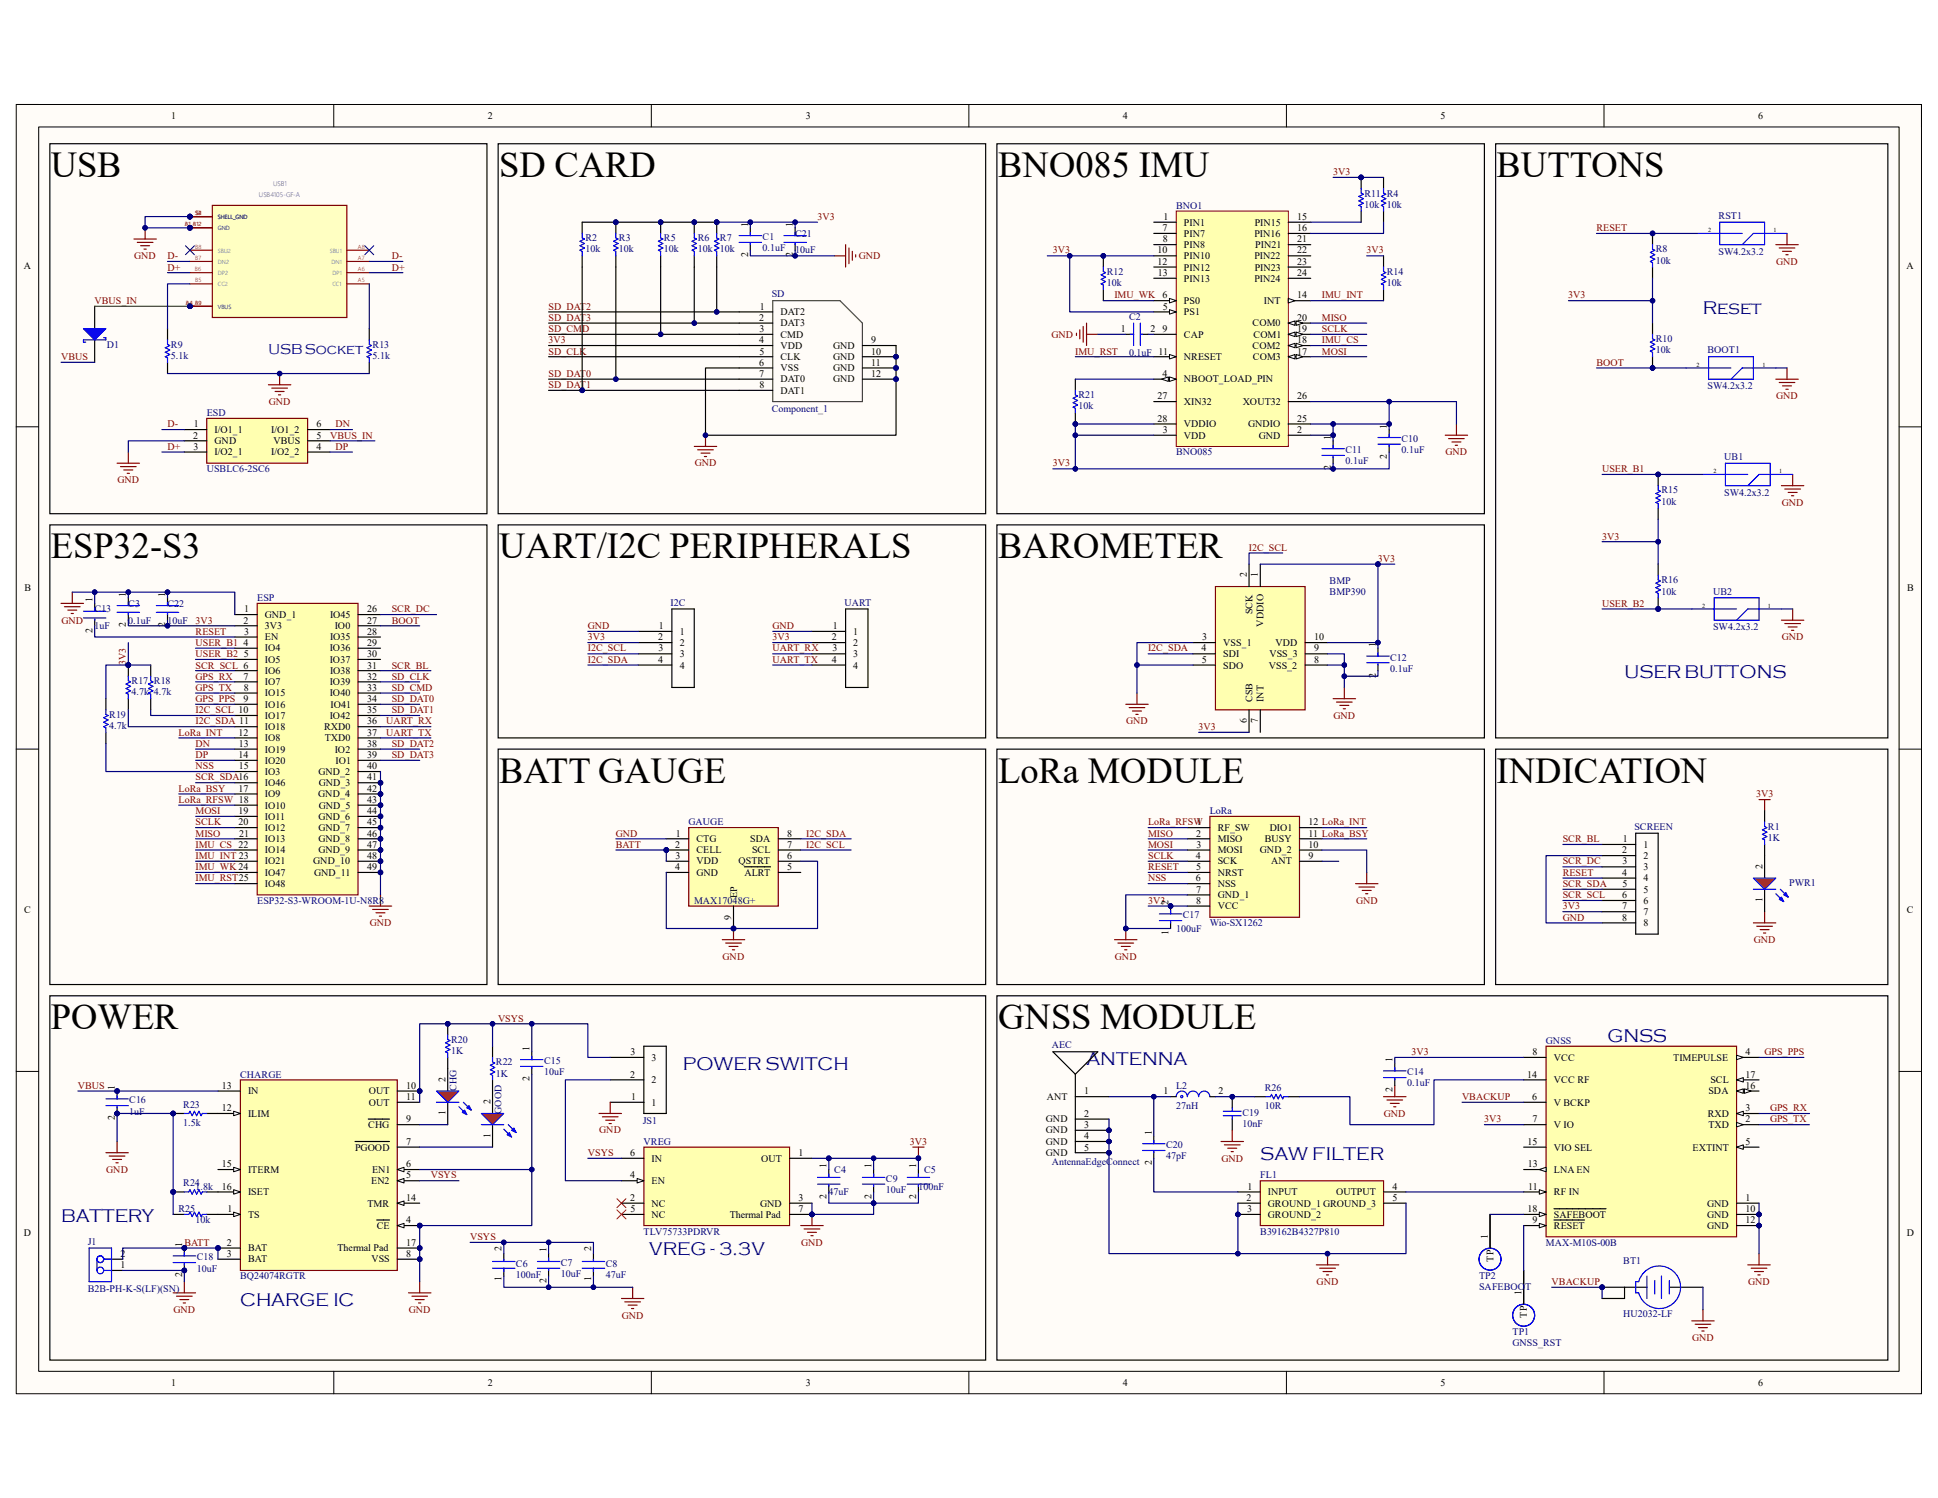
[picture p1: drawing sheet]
<svg xmlns="http://www.w3.org/2000/svg" width="279mm" height="216mm" viewBox="0 0 279 216" stroke-linecap="round" stroke-linejoin="round" font-family="sans-serif">
<defs><g id="words">
<g font-size="5.3">
<text x="7.3" y="25.5">USB</text>
<text x="72" y="25.5">SD CARD</text>
<text x="143.9" y="25.5">BNO085 IMU</text>
<text x="215.8" y="25.5">BUTTONS</text>
<text x="7.3" y="80.5">ESP32-S3</text>
<text x="72" y="80.5">UART/I2C PERIPHERALS</text>
<text x="143.9" y="80.5">BAROMETER</text>
<text x="72" y="112.8">BATT GAUGE</text>
<text x="143.9" y="112.8">LoRa MODULE</text>
<text x="215.8" y="112.8">INDICATION</text>
<text x="7.3" y="148.3">POWER</text>
<text x="143.9" y="148.3">GNSS MODULE</text>
</g>
<g font-size="2.7" fill="#000080">
<text x="245.5" y="45.2">Reset</text>
<text x="234.2" y="97.7">USER BUTTONS</text>
<text x="98.5" y="154.3">POWER SWITCH</text>
<text x="156.6" y="153.5">ANTENNA</text>
<text x="231.8" y="150.2">GNSS</text>
<text x="181.7" y="167.2">SAW FILTER</text>
<text x="8.8" y="176.1">BATTERY</text>
<text x="93.6" y="180.9">VREG - 3.3V</text>
<text x="34.6" y="188.2">CHARGE IC</text>
</g>
<text font-size="2.1" fill="#000080" x="38.7" y="51">USB Socket</text>
<g font-size="1.4">
<text x="24.7" y="17.1">1</text>
<text x="70.3" y="17.1">2</text>
<text x="116.2" y="17.1">3</text>
<text x="161.9" y="17.1">4</text>
<text x="207.7" y="17.1">5</text>
<text x="253.4" y="17.1">6</text>
<text x="107.9" y="32.7" transform="rotate(-90 107.9 32.7)">1</text>
<text x="114.3" y="32.7" transform="rotate(-90 114.3 32.7)">1</text>
<text x="167.6" y="33.3">7</text>
<text x="167.6" y="34.9">8</text>
<text x="167.7" y="31.7">1</text>
<text x="170.7" y="32.5">PIN1</text>
<text x="170.7" y="34.1">PIN7</text>
<text x="170.7" y="35.7">PIN8</text>
<text x="180.8" y="34.1">PIN16</text>
<text x="180.9" y="32.5">PIN15</text>
<text x="181" y="35.7">PIN21</text>
<text x="187" y="31.7">15</text>
<text x="187" y="33.3">16</text>
<text x="187" y="34.9">21</text>
<text x="3.4" y="38.8">A</text>
<text x="107.9" y="37" transform="rotate(-90 107.9 37)">2</text>
<text x="114.3" y="37" transform="rotate(-90 114.3 37)">2</text>
<text x="166.9" y="36.5">10</text>
<text x="166.9" y="38.1">12</text>
<text x="166.9" y="39.8">13</text>
<text x="170.7" y="37.3">PIN10</text>
<text x="170.7" y="39">PIN12</text>
<text x="170.7" y="40.6">PIN13</text>
<text x="180.8" y="37.3">PIN22</text>
<text x="180.8" y="40.6">PIN24</text>
<text x="180.9" y="39">PIN23</text>
<text x="187" y="36.5">22</text>
<text x="187" y="38.1">23</text>
<text x="187" y="39.8">24</text>
<text x="274.9" y="38.8">A</text>
<text x="109.4" y="46.2">2</text>
<text x="109.5" y="47.8">3</text>
<text x="109.6" y="44.6">1</text>
<text x="112.5" y="45.4">DAT2</text>
<text x="112.5" y="47">DAT3</text>
<text x="161.6" y="47.8">1</text>
<text x="165.9" y="47.8">2</text>
<text x="167.6" y="43">6</text>
<text x="167.6" y="47.8">9</text>
<text x="167.6" y="44.6">5</text>
<text x="170.7" y="45.4">PS1</text>
<text x="170.7" y="43.8">PS0</text>
<text x="180.6" y="47">COM0</text>
<text x="182.2" y="43.8">INT</text>
<text x="187" y="43">14</text>
<text x="187" y="47.8">19</text>
<text x="187" y="46.2">20</text>
<text x="109.4" y="49.5">4</text>
<text x="109.4" y="52.7">6</text>
<text x="109.5" y="51.1">5</text>
<text x="112.5" y="48.7">CMD</text>
<text x="112.5" y="50.3">VDD</text>
<text x="112.5" y="51.9">CLK</text>
<text x="112.5" y="53.5">VSS</text>
<text x="120.1" y="50.3">GND</text>
<text x="120.1" y="51.9">GND</text>
<text x="120.1" y="53.5">GND</text>
<text x="125.6" y="49.5">9</text>
<text x="125.6" y="51.1">10</text>
<text x="125.6" y="52.7">11</text>
<text x="170.7" y="51.9">NRESET</text>
<text x="170.7" y="48.7">CAP</text>
<text x="180.6" y="50.3">COM2</text>
<text x="180.6" y="51.9">COM3</text>
<text x="180.7" y="48.7">COM1</text>
<text x="187" y="51.1">17</text>
<text x="187" y="49.5">18</text>
<text x="109.4" y="54.3">7</text>
<text x="109.5" y="55.9">8</text>
<text x="112.5" y="55.1">DAT0</text>
<text x="112.5" y="56.7">DAT1</text>
<text x="120.1" y="55.1">GND</text>
<text x="125.6" y="54.3">12</text>
<text x="166.9" y="57.5">27</text>
<text x="167.6" y="54.3">4</text>
<text x="170.7" y="58.4">XIN32</text>
<text x="170.7" y="55.1">NBOOT_LOAD_PIN</text>
<text x="179.2" y="58.4">XOUT32</text>
<text x="187" y="57.5">26</text>
<text x="27.9" y="63.2">2</text>
<text x="27.9" y="64.8">3</text>
<text x="27.9" y="61.6">1</text>
<text x="30.9" y="62.4">I/O1_1</text>
<text x="30.9" y="64">GND</text>
<text x="30.9" y="65.6">I/O2_1</text>
<text x="39.1" y="62.4">I/O1_2</text>
<text x="39.1" y="65.6">I/O2_2</text>
<text x="39.4" y="64">VBUS</text>
<text x="45.6" y="61.6">6</text>
<text x="45.6" y="63.2">5</text>
<text x="45.6" y="64.8">4</text>
<text x="166.9" y="60.8">28</text>
<text x="167.6" y="62.4">3</text>
<text x="170.7" y="61.6">VDDIO</text>
<text x="170.7" y="63.2">VDD</text>
<text x="180" y="61.6">GNDIO</text>
<text x="181.5" y="63.2">GND</text>
<text x="187" y="62.4">2</text>
<text x="187" y="60.8">25</text>
<text x="191.9" y="63.4" transform="rotate(-90 191.9 63.4)">1</text>
<text x="199.9" y="61.8" transform="rotate(-90 199.9 61.8)">1</text>
<text x="191.9" y="67.7" transform="rotate(-90 191.9 67.7)">2</text>
<text x="199.9" y="66.1" transform="rotate(-90 199.9 66.1)">2</text>
<text x="179.8" y="83.2" transform="rotate(-90 179.8 83.2)">2</text>
<text x="181.4" y="83.2" transform="rotate(-90 181.4 83.2)">1</text>
<text x="3.5" y="85.2">B</text>
<text x="13.3" y="86.8" transform="rotate(-90 13.3 86.8)">1</text>
<text x="18.2" y="86" transform="rotate(-90 18.2 86)">1</text>
<text x="23.8" y="86" transform="rotate(-90 23.8 86)">1</text>
<text x="35.1" y="89.9">2</text>
<text x="35.2" y="88.3">1</text>
<text x="38.2" y="89.1">GND_1</text>
<text x="47.6" y="89.1">IO45</text>
<text x="52.9" y="88.3">26</text>
<text x="52.9" y="89.9">27</text>
<text x="180.6" y="88.5" transform="rotate(-90 180.6 88.5)">SCK</text>
<text x="275" y="85.2">B</text>
<text x="13.3" y="91.2" transform="rotate(-90 13.3 91.2)">2</text>
<text x="18.2" y="90.4" transform="rotate(-90 18.2 90.4)">2</text>
<text x="23.8" y="90.4" transform="rotate(-90 23.8 90.4)">2</text>
<text x="35.1" y="93.1">4</text>
<text x="35.1" y="94.7">5</text>
<text x="35.2" y="91.5">3</text>
<text x="38.2" y="90.7">3V3</text>
<text x="38.2" y="92.3">EN</text>
<text x="38.2" y="93.9">IO4</text>
<text x="38.2" y="95.5">IO5</text>
<text x="47.5" y="93.9">IO36</text>
<text x="47.5" y="95.5">IO37</text>
<text x="47.6" y="92.3">IO35</text>
<text x="48.3" y="90.7">IO0</text>
<text x="52.9" y="91.5">28</text>
<text x="52.9" y="93.1">29</text>
<text x="52.9" y="94.7">30</text>
<text x="94.9" y="92.3">2</text>
<text x="94.9" y="95.5">4</text>
<text x="95" y="93.9">3</text>
<text x="95" y="90.7">1</text>
<text x="98" y="91.5">1</text>
<text x="98" y="93.1">2</text>
<text x="98" y="94.7">3</text>
<text x="119.9" y="92.3">2</text>
<text x="119.9" y="95.5">4</text>
<text x="120" y="93.9">3</text>
<text x="120.1" y="90.7">1</text>
<text x="123" y="91.5">1</text>
<text x="123" y="93.1">2</text>
<text x="123" y="94.7">3</text>
<text x="173.2" y="93.9">4</text>
<text x="173.3" y="95.5">5</text>
<text x="173.3" y="92.3">3</text>
<text x="176.4" y="93.1">VSS_1</text>
<text x="176.4" y="94.7">SDI</text>
<text x="182.2" y="90.3" transform="rotate(-90 182.2 90.3)">VDDIO</text>
<text x="183" y="94.7">VSS_3</text>
<text x="183.9" y="93.1">VDD</text>
<text x="189.4" y="95.5">8</text>
<text x="189.4" y="93.9">9</text>
<text x="189.4" y="92.3">10</text>
<text x="198.3" y="93.3" transform="rotate(-90 198.3 93.3)">1</text>
<text x="35.1" y="98">7</text>
<text x="35.1" y="101.2">9</text>
<text x="35.1" y="99.6">8</text>
<text x="38.2" y="97.2">IO6</text>
<text x="38.2" y="98.8">IO7</text>
<text x="38.2" y="100.4">IO15</text>
<text x="38.2" y="102">IO16</text>
<text x="47.5" y="98.8">IO39</text>
<text x="47.5" y="100.4">IO40</text>
<text x="47.6" y="97.2">IO38</text>
<text x="47.7" y="102">IO41</text>
<text x="52.9" y="96.4">31</text>
<text x="52.9" y="98">32</text>
<text x="52.9" y="99.6">33</text>
<text x="52.9" y="101.2">34</text>
<text x="98" y="96.4">4</text>
<text x="123" y="96.4">4</text>
<text x="176.4" y="96.4">SDO</text>
<text x="180.6" y="101.2" transform="rotate(-90 180.6 101.2)">CSB</text>
<text x="182.2" y="101.2" transform="rotate(-90 182.2 101.2)">INT</text>
<text x="182.9" y="96.4">VSS_2</text>
<text x="198.3" y="97.7" transform="rotate(-90 198.3 97.7)">2</text>
<text x="34.4" y="106">12</text>
<text x="34.4" y="107.7">13</text>
<text x="38.2" y="103.6">IO17</text>
<text x="38.2" y="105.2">IO18</text>
<text x="38.2" y="106.8">IO8</text>
<text x="46.7" y="105.2">RXD0</text>
<text x="46.8" y="106.8">TXD0</text>
<text x="47.5" y="103.6">IO42</text>
<text x="52.9" y="102.8">35</text>
<text x="52.9" y="104.4">36</text>
<text x="52.9" y="106">37</text>
<text x="52.9" y="107.7">38</text>
<text x="179.8" y="104.3" transform="rotate(-90 179.8 104.3)">6</text>
<text x="181.4" y="104.3" transform="rotate(-90 181.4 104.3)">7</text>
<text x="34.4" y="109.3">14</text>
<text x="34.4" y="110.9">15</text>
<text x="38.2" y="108.5">IO19</text>
<text x="38.2" y="110.1">IO20</text>
<text x="38.2" y="111.7">IO3</text>
<text x="38.2" y="113.3">IO46</text>
<text x="45.9" y="111.7">GND_2</text>
<text x="46" y="113.3">GND_3</text>
<text x="48.3" y="108.5">IO2</text>
<text x="48.4" y="110.1">IO1</text>
<text x="52.9" y="109.3">39</text>
<text x="52.9" y="110.9">40</text>
<text x="52.9" y="112.5">41</text>
<text x="34.4" y="114.1">17</text>
<text x="34.4" y="117.3">19</text>
<text x="34.4" y="119">20</text>
<text x="38.2" y="114.9">IO9</text>
<text x="38.2" y="116.5">IO10</text>
<text x="38.2" y="118.2">IO11</text>
<text x="38.2" y="119.8">IO12</text>
<text x="45.9" y="114.9">GND_4</text>
<text x="45.9" y="118.2">GND_6</text>
<text x="45.9" y="119.8">GND_7</text>
<text x="46" y="116.5">GND_5</text>
<text x="52.9" y="114.1">42</text>
<text x="52.9" y="115.7">43</text>
<text x="52.9" y="117.3">44</text>
<text x="52.9" y="119">45</text>
<text x="172.6" y="119">1</text>
<text x="175.6" y="119.8">RF_SW</text>
<text x="183" y="119.8">DIO1</text>
<text x="188.6" y="119">12 LoRa_INT</text>
<text x="34.5" y="120.6">21</text>
<text x="38.2" y="121.4">IO13</text>
<text x="38.2" y="123">IO14</text>
<text x="38.2" y="124.6">IO21</text>
<text x="45.2" y="124.6">GND_10</text>
<text x="45.9" y="121.4">GND_8</text>
<text x="45.9" y="123">GND_9</text>
<text x="52.9" y="120.6">46</text>
<text x="52.9" y="122.2">47</text>
<text x="52.9" y="123.8">48</text>
<text x="52.9" y="125.4">49</text>
<text x="97.3" y="122.2">2</text>
<text x="97.3" y="125.4">4</text>
<text x="97.4" y="123.8">3</text>
<text x="97.5" y="120.6">1</text>
<text x="100.4" y="121.4">CTG</text>
<text x="100.4" y="123">CELL</text>
<text x="100.4" y="124.6">VDD</text>
<text x="106.5" y="124.6">QSTRT</text>
<text x="108.2" y="121.4">SDA</text>
<text x="108.4" y="123">SCL</text>
<text x="113.5" y="120.6">8</text>
<text x="113.5" y="122.2">7</text>
<text x="113.5" y="123.8">6</text>
<text x="113.5" y="125.4">5</text>
<text x="172.4" y="123.8">4</text>
<text x="172.5" y="120.6">2</text>
<text x="172.5" y="125.4">5</text>
<text x="172.5" y="122.2">3</text>
<text x="175.6" y="121.4">MISO</text>
<text x="175.6" y="123">MOSI</text>
<text x="175.6" y="124.6">SCK</text>
<text x="181.7" y="123">GND_2</text>
<text x="182.3" y="121.4">BUSY</text>
<text x="183.3" y="124.6">ANT</text>
<text x="188.6" y="123.8">9</text>
<text x="188.6" y="122.2">10</text>
<text x="188.6" y="120.6">11 LoRa_BSY</text>
<text x="233.8" y="123">2</text>
<text x="233.9" y="124.6">3</text>
<text x="234" y="121.4">1</text>
<text x="236.9" y="122.2">1</text>
<text x="236.9" y="123.8">2</text>
<text x="236.9" y="125.4">3</text>
<text x="254.1" y="125.3" transform="rotate(-90 254.1 125.3)">2</text>
<text x="3.5" y="131.7">C</text>
<text x="38.2" y="126.2">IO47</text>
<text x="38.2" y="127.8">IO48</text>
<text x="45.3" y="126.2">GND_11</text>
<text x="100.4" y="126.2">GND</text>
<text x="106.3" y="129.5" transform="rotate(-90 106.3 129.5)">EP</text>
<text x="107.3" y="126.2">ALRT</text>
<text x="168.4" y="130.4" transform="rotate(-90 168.4 130.4)">2</text>
<text x="172.4" y="127">6</text>
<text x="172.5" y="128.7">7</text>
<text x="172.5" y="130.3">8</text>
<text x="175.6" y="126.2">NRST</text>
<text x="175.6" y="127.8">NSS</text>
<text x="175.6" y="129.5">GND_1</text>
<text x="175.6" y="131.1">VCC</text>
<text x="233.8" y="126.2">4</text>
<text x="233.8" y="129.5">6</text>
<text x="233.8" y="131.1">7</text>
<text x="233.9" y="127.8">5</text>
<text x="236.9" y="127">4</text>
<text x="236.9" y="128.7">5</text>
<text x="236.9" y="130.3">6</text>
<text x="236.9" y="131.9">7</text>
<text x="254.1" y="130" transform="rotate(-90 254.1 130)">1</text>
<text x="274.9" y="131.7">C</text>
<text x="105.4" y="132.5" transform="rotate(-90 105.4 132.5)">9</text>
<text x="168.4" y="134.7" transform="rotate(-90 168.4 134.7)">1</text>
<text x="233.8" y="132.7">8</text>
<text x="236.9" y="133.5">8</text>
<text x="64.2" y="156" transform="rotate(-90 64.2 156)">2</text>
<text x="76.3" y="155.8" transform="rotate(-90 76.3 155.8)">2</text>
<text x="76.3" y="151.4" transform="rotate(-90 76.3 151.4)">1</text>
<text x="90.8" y="155.3">2</text>
<text x="90.9" y="152.1">3</text>
<text x="93.9" y="152.9">3</text>
<text x="200.8" y="153" transform="rotate(-90 200.8 153)">1</text>
<text x="220.2" y="155.3">14</text>
<text x="220.9" y="152.1">8</text>
<text x="224" y="152.9">VCC</text>
<text x="241.2" y="152.9">TIMEPULSE</text>
<text x="251.6" y="155.3">17</text>
<text x="251.6" y="152.1">4</text>
<text x="16.6" y="161.5" transform="rotate(-90 16.6 161.5)">2</text>
<text x="16.6" y="157.1" transform="rotate(-90 16.6 157.1)">1</text>
<text x="32" y="160.1">12</text>
<text x="32" y="156.9">13</text>
<text x="35.8" y="161">ILIM</text>
<text x="35.8" y="157.7">IN</text>
<text x="53.2" y="157.7">OUT</text>
<text x="53.2" y="159.3">OUT</text>
<text x="58.5" y="161.8">9</text>
<text x="58.5" y="156.9">10</text>
<text x="58.5" y="158.5">11</text>
<text x="64.2" y="160.7" transform="rotate(-90 64.2 160.7)">1</text>
<text x="70.7" y="159.2" transform="rotate(-90 70.7 159.2)">2</text>
<text x="91" y="158.5">1</text>
<text x="93.9" y="159.3">1</text>
<text x="93.9" y="156.1">2</text>
<text x="150.8" y="161.8">GND</text>
<text x="150.9" y="158.5">ANT</text>
<text x="156.3" y="161">2</text>
<text x="156.3" y="157.7">1</text>
<text x="167.7" y="157.7">1</text>
<text x="175.7" y="157.7">2</text>
<text x="200.8" y="157.4" transform="rotate(-90 200.8 157.4)">2</text>
<text x="220.9" y="158.5">6</text>
<text x="220.9" y="161.8">7</text>
<text x="224" y="156.1">VCC RF</text>
<text x="224" y="159.3">V BCKP</text>
<text x="246.2" y="161">RXD</text>
<text x="246.3" y="157.7">SDA</text>
<text x="246.6" y="156.1">SCL</text>
<text x="251.6" y="160.1">3</text>
<text x="251.6" y="156.9">16</text>
<text x="251.6" y="161.8">2</text>
<text x="51.2" y="165.8">PGOOD</text>
<text x="53.1" y="162.6">CHG</text>
<text x="58.5" y="165">7</text>
<text x="70.7" y="164" transform="rotate(-90 70.7 164)">1</text>
<text x="90.8" y="166.6">6</text>
<text x="93.9" y="167.4">IN</text>
<text x="109.7" y="167.4">OUT</text>
<text x="115.1" y="166.6">1</text>
<text x="150.8" y="165">GND</text>
<text x="150.8" y="166.6">GND</text>
<text x="150.8" y="163.4">GND</text>
<text x="156.3" y="164.2">4</text>
<text x="156.3" y="165.8">5</text>
<text x="156.3" y="162.6">3</text>
<text x="166" y="167.9" transform="rotate(-90 166 167.9)">2</text>
<text x="166" y="163.5" transform="rotate(-90 166 163.5)">1</text>
<text x="220.2" y="165">15</text>
<text x="224" y="162.6">V IO</text>
<text x="224" y="165.8">VIO SEL</text>
<text x="244" y="165.8">EXTINT</text>
<text x="246.3" y="162.6">TXD</text>
<text x="251.6" y="165">5</text>
<text x="32" y="171.4">16</text>
<text x="32" y="168.2">15</text>
<text x="35.8" y="169">ITERM</text>
<text x="35.8" y="172.3">ISET</text>
<text x="53" y="173.9">TMR</text>
<text x="53.5" y="170.6">EN2</text>
<text x="53.6" y="169">EN1</text>
<text x="58.5" y="169.8">5</text>
<text x="58.5" y="168.2">6</text>
<text x="58.5" y="173.1">14</text>
<text x="90.8" y="169.8">4</text>
<text x="90.8" y="173.1">2</text>
<text x="93.9" y="170.6">EN</text>
<text x="93.9" y="173.9">NC</text>
<text x="109.6" y="173.9">GND</text>
<text x="115.1" y="173.1">3</text>
<text x="119.2" y="172.8" transform="rotate(-90 119.2 172.8)">2</text>
<text x="119.2" y="168.4" transform="rotate(-90 119.2 168.4)">1</text>
<text x="125.6" y="172.8" transform="rotate(-90 125.6 172.8)">2</text>
<text x="125.6" y="168.4" transform="rotate(-90 125.6 168.4)">1</text>
<text x="132.1" y="172.8" transform="rotate(-90 132.1 172.8)">2</text>
<text x="132.1" y="168.4" transform="rotate(-90 132.1 168.4)">1</text>
<text x="179.7" y="173.1">2</text>
<text x="179.8" y="171.4">1</text>
<text x="182.8" y="172.3">INPUT</text>
<text x="182.8" y="173.9">GROUND_1 GROUND_3</text>
<text x="192.6" y="172.3">OUTPUT</text>
<text x="200.7" y="171.4">4</text>
<text x="200.7" y="173.1">5</text>
<text x="220.3" y="168.2">13</text>
<text x="220.3" y="171.4">11</text>
<text x="224" y="169">LNA EN</text>
<text x="224" y="172.3">RF IN</text>
<text x="246.1" y="173.9">GND</text>
<text x="251.6" y="173.1">1</text>
<text x="3.4" y="178.1">D</text>
<text x="26.2" y="179.7" transform="rotate(-90 26.2 179.7)">1</text>
<text x="32.7" y="179.5">2</text>
<text x="32.8" y="174.7">1</text>
<text x="35.8" y="175.5">TS</text>
<text x="54.3" y="177.1">CE</text>
<text x="58.5" y="176.3">4</text>
<text x="58.5" y="179.5">17</text>
<text x="90.9" y="174.7">5</text>
<text x="93.9" y="175.5">NC</text>
<text x="105.2" y="175.5">Thermal Pad</text>
<text x="115.1" y="174.7">7</text>
<text x="179.8" y="174.7">3</text>
<text x="182.8" y="175.5">GROUND_2</text>
<text x="214.5" y="178.6" transform="rotate(-90 214.5 178.6)">1</text>
<text x="220.2" y="174.7">18</text>
<text x="220.9" y="176.3">9</text>
<text x="224" y="177.1">RESET</text>
<text x="224" y="175.5">SAFEBOOT</text>
<text x="246.1" y="175.5">GND</text>
<text x="246.1" y="177.1">GND</text>
<text x="251.6" y="174.7">10</text>
<text x="251.6" y="176.3">12</text>
<text x="274.9" y="178.1">D</text>
<text x="17.4" y="181.1">2</text>
<text x="17.4" y="182.8">1</text>
<text x="26.2" y="184.1" transform="rotate(-90 26.2 184.1)">2</text>
<text x="32.7" y="181.1">3</text>
<text x="35.8" y="180.3">BAT</text>
<text x="35.8" y="181.9">BAT</text>
<text x="48.6" y="180.3">Thermal Pad</text>
<text x="53.6" y="181.9">VSS</text>
<text x="58.5" y="181.1">8</text>
<text x="72.3" y="184.6" transform="rotate(-90 72.3 184.6)">1</text>
<text x="72.3" y="180.3" transform="rotate(-90 72.3 180.3)">2</text>
<text x="78.8" y="184.9" transform="rotate(-90 78.8 184.9)">2</text>
<text x="78.8" y="180.5" transform="rotate(-90 78.8 180.5)">1</text>
<text x="85.2" y="184.6" transform="rotate(-90 85.2 184.6)">1</text>
<text x="85.2" y="180.3" transform="rotate(-90 85.2 180.3)">2</text>
<text x="215.3" y="181.8" transform="rotate(-90 215.3 181.8)">TP</text>
<text x="219.3" y="186.6" transform="rotate(-90 219.3 186.6)">1</text>
<text x="220.1" y="189.9" transform="rotate(-90 220.1 189.9)">TP</text>
<text x="24.7" y="199.7">1</text>
<text x="70.3" y="199.7">2</text>
<text x="116.2" y="199.7">3</text>
<text x="161.9" y="199.7">4</text>
<text x="207.7" y="199.7">5</text>
<text x="253.4" y="199.7">6</text>
</g>
<g font-size="1.4" fill="#800000">
<text x="192.2" y="25.2">3V3</text>
<text x="117.9" y="31.7">3V3</text>
<text x="230.2" y="33.3">RESET</text>
<text x="19.3" y="37.3">GND</text>
<text x="24.1" y="37.3">D-</text>
<text x="24.1" y="39">D+</text>
<text x="56.5" y="39">D+</text>
<text x="56.5" y="37.3">D-</text>
<text x="123.8" y="37.3">GND</text>
<text x="151.8" y="36.5">3V3</text>
<text x="197" y="36.5">3V3</text>
<text x="256.1" y="38.1">GND</text>
<text x="13.6" y="43.8">VBUS_IN</text>
<text x="79.1" y="44.6">SD_DAT2</text>
<text x="79.1" y="46.2">SD_DAT3</text>
<text x="79.1" y="47.8">SD_CMD</text>
<text x="160.7" y="43">IMU_WK</text>
<text x="190.6" y="43">IMU_INT</text>
<text x="190.6" y="46.2">MISO</text>
<text x="190.6" y="47.8">SCLK</text>
<text x="226.1" y="43">3V3</text>
<text x="8.8" y="51.9">VBUS</text>
<text x="79.1" y="49.5">3V3</text>
<text x="79.1" y="51.1">SD_CLK</text>
<text x="151.6" y="48.7">GND</text>
<text x="155" y="51.1">IMU_RST</text>
<text x="190.6" y="49.5">IMU_CS</text>
<text x="190.6" y="51.1">MOSI</text>
<text x="230.2" y="52.7">BOOT</text>
<text x="38.7" y="58.4">GND</text>
<text x="79.1" y="54.3">SD_DAT0</text>
<text x="79.1" y="55.9">SD_DAT1</text>
<text x="256.1" y="57.5">GND</text>
<text x="24.1" y="64.8">D+</text>
<text x="24.1" y="61.6">D-</text>
<text x="47.6" y="63.2">VBUS_IN</text>
<text x="48.4" y="61.6">DN</text>
<text x="48.4" y="64.8">DP</text>
<text x="208.4" y="65.6">GND</text>
<text x="16.9" y="69.7">GND</text>
<text x="100.2" y="67.2">GND</text>
<text x="151.8" y="67.2">3V3</text>
<text x="231" y="68.1">USER_B1</text>
<text x="231" y="77.8">3V3</text>
<text x="256.9" y="72.9">GND</text>
<text x="180" y="79.4">I2C_SCL</text>
<text x="198.6" y="81">3V3</text>
<text x="8.8" y="89.9">GND</text>
<text x="28.2" y="89.9">3V3</text>
<text x="56.5" y="88.3">SCR_DC</text>
<text x="56.5" y="89.9">BOOT</text>
<text x="231" y="87.5">USER_B2</text>
<text x="18.2" y="95.8" transform="rotate(-90 18.2 95.8)">3V3</text>
<text x="28.2" y="91.5">RESET</text>
<text x="28.2" y="93.1">USER_B1</text>
<text x="28.2" y="94.7">USER_B2</text>
<text x="84.8" y="95.5">I2C_SDA</text>
<text x="84.8" y="93.9">I2C_SCL</text>
<text x="84.8" y="90.7">GND</text>
<text x="84.8" y="92.3">3V3</text>
<text x="111.4" y="95.5">UART_TX</text>
<text x="111.4" y="93.9">UART_RX</text>
<text x="111.4" y="92.3">3V3</text>
<text x="111.4" y="90.7">GND</text>
<text x="165.5" y="93.9">I2C_SDA</text>
<text x="256.9" y="92.3">GND</text>
<text x="28.2" y="101.2">GPS_PPS</text>
<text x="28.2" y="99.6">GPS_TX</text>
<text x="28.2" y="98">GPS_RX</text>
<text x="28.2" y="96.4">SCR_SCL 6</text>
<text x="56.5" y="101.2">SD_DAT0</text>
<text x="56.5" y="99.6">SD_CMD</text>
<text x="56.5" y="98">SD_CLK</text>
<text x="56.5" y="96.4">SCR_BL</text>
<text x="25.7" y="106">LoRa_INT</text>
<text x="28.2" y="107.7">DN</text>
<text x="28.2" y="104.4">I2C_SDA 11</text>
<text x="28.2" y="102.8">I2C_SCL 10</text>
<text x="55.7" y="106">UART_TX</text>
<text x="55.7" y="104.4">UART_RX</text>
<text x="56.5" y="107.7">SD_DAT2</text>
<text x="56.5" y="102.8">SD_DAT1</text>
<text x="162.3" y="104.4">GND</text>
<text x="172.8" y="105.2">3V3</text>
<text x="192.2" y="103.6">GND</text>
<text x="28.2" y="109.3">DP</text>
<text x="28.2" y="110.9">NSS</text>
<text x="28.2" y="112.5">SCR_SDA16</text>
<text x="56.5" y="109.3">SD_DAT3</text>
<text x="25.7" y="115.7">LoRa_RFSW 18</text>
<text x="25.7" y="114.1">LoRa_BSY</text>
<text x="28.2" y="119">SCLK</text>
<text x="28.2" y="117.3">MOSI</text>
<text x="165.5" y="119">LoRa_RFSW</text>
<text x="253.2" y="114.9">3V3</text>
<text x="28.2" y="120.6">MISO</text>
<text x="28.2" y="125.4">IMU_WK 24</text>
<text x="28.2" y="122.2">IMU_CS 22</text>
<text x="28.2" y="123.8">IMU_INT 23</text>
<text x="88.8" y="122.2">BATT</text>
<text x="88.8" y="120.6">GND</text>
<text x="116.2" y="120.6">I2C_SDA</text>
<text x="116.2" y="122.2">I2C_SCL</text>
<text x="165.5" y="122.2">MOSI</text>
<text x="165.5" y="120.6">MISO</text>
<text x="165.5" y="123.8">SCLK</text>
<text x="165.5" y="125.4">RESET</text>
<text x="225.3" y="121.4">SCR_BL</text>
<text x="225.3" y="124.6">SCR_DC</text>
<text x="28.2" y="127">IMU_RST25</text>
<text x="165.5" y="127">NSS</text>
<text x="165.5" y="130.3">3V3</text>
<text x="195.5" y="130.3">GND</text>
<text x="225.3" y="126.2">RESET</text>
<text x="225.3" y="127.8">SCR_SDA</text>
<text x="225.3" y="129.5">SCR_SCL</text>
<text x="225.3" y="131.1">3V3</text>
<text x="53.3" y="133.5">GND</text>
<text x="225.3" y="132.7">GND</text>
<text x="252.9" y="135.9">GND</text>
<text x="104.2" y="138.3">GND</text>
<text x="160.7" y="138.3">GND</text>
<text x="71.8" y="147.2">VSYS</text>
<text x="203.5" y="152.1">3V3</text>
<text x="254.4" y="152.1">GPS_PPS</text>
<text x="11.2" y="156.9">VBUS</text>
<text x="199.5" y="161">GND</text>
<text x="210.8" y="158.5">VBACKUP</text>
<text x="214" y="161.8">3V3</text>
<text x="255.2" y="161.8">GPS_TX</text>
<text x="255.2" y="160.1">GPS_RX</text>
<text x="84.8" y="166.6">VSYS</text>
<text x="86.4" y="163.4">GND</text>
<text x="131.2" y="165">3V3</text>
<text x="176.1" y="167.4">GND</text>
<text x="15.3" y="169">GND</text>
<text x="62.1" y="169.8">VSYS</text>
<text x="26.6" y="179.5">BATT</text>
<text x="67.8" y="178.7">VSYS</text>
<text x="115.5" y="179.5">GND</text>
<text x="189.8" y="185.2">GND</text>
<text x="223.7" y="185.2">VBACKUP</text>
<text x="252" y="185.2">GND</text>
<text x="25" y="189.2">GND</text>
<text x="58.9" y="189.2">GND</text>
<text x="89.7" y="190">GND</text>
<text x="244" y="193.3">GND</text>
</g>
<g font-size="1.4" fill="#000080">
<text x="196.7" y="28.3">R11 R4</text>
<text x="196.7" y="29.9">10k</text>
<text x="199.9" y="29.9">10k</text>
<text x="84.4" y="34.8">R2</text>
<text x="89.2" y="34.8">R3</text>
<text x="95.7" y="34.8">R5</text>
<text x="100.6" y="34.8">R6</text>
<text x="103.8" y="34.8">R7</text>
<text x="109.9" y="34.6">C1</text>
<text x="114.6" y="34.1">C21</text>
<text x="169.5" y="30.1">BNO1</text>
<text x="247.8" y="31.5">RST1</text>
<text x="84.4" y="36.4">10k</text>
<text x="89.2" y="36.4">10k</text>
<text x="95.7" y="36.4">10k</text>
<text x="100.6" y="36.4">10k</text>
<text x="103.8" y="36.4">10k</text>
<text x="109.9" y="36.2">0.1uF</text>
<text x="114.6" y="36.5">10uF</text>
<text x="159.6" y="39.6">R12</text>
<text x="159.6" y="41.2">10k</text>
<text x="199.9" y="39.6">R14</text>
<text x="199.9" y="41.2">10k</text>
<text x="238.7" y="36.4">R8</text>
<text x="238.7" y="38">10k</text>
<text x="247.8" y="36.7">SW4.2x3.2</text>
<text x="111.3" y="42.8">SD</text>
<text x="162.8" y="46.1">C2</text>
<text x="15.4" y="50.1">D1</text>
<text x="24.6" y="50.1">R9</text>
<text x="24.6" y="51.7">5.1k</text>
<text x="53.7" y="50.1">R13</text>
<text x="53.7" y="51.7">5.1k</text>
<text x="162.8" y="51.3">0.1uF 11</text>
<text x="238.7" y="49.3">R10</text>
<text x="238.7" y="50.9">10k</text>
<text x="246.2" y="50.9">BOOT1</text>
<text x="29.8" y="60">ESD</text>
<text x="111.3" y="59.3">Component_1</text>
<text x="155.5" y="57.4">R21</text>
<text x="155.5" y="59">10k</text>
<text x="246.2" y="56.1">SW4.2x3.2</text>
<text x="169.5" y="65.6">BNO085</text>
<text x="194" y="65.3">C11</text>
<text x="202.1" y="63.7">C10</text>
<text x="202.1" y="65.3">0.1uF</text>
<text x="29.8" y="68.1">USBLC6-2SC6</text>
<text x="194" y="66.9">0.1uF</text>
<text x="239.5" y="71.1">R15</text>
<text x="248.6" y="66.3">UB1</text>
<text x="248.6" y="71.5">SW4.2x3.2</text>
<text x="239.5" y="72.7">10k</text>
<text x="13.6" y="88.3">C13</text>
<text x="18.5" y="87.5">C3</text>
<text x="18.5" y="89.9">0.1uF</text>
<text x="24.1" y="87.5">C22</text>
<text x="24.1" y="89.9">10uF</text>
<text x="37.1" y="86.6">ESP</text>
<text x="96.7" y="87.3">I2C</text>
<text x="121.8" y="87.3">UART</text>
<text x="191.7" y="84.2">BMP</text>
<text x="191.7" y="85.8">BMP390</text>
<text x="239.5" y="84">R16</text>
<text x="239.5" y="85.7">10k</text>
<text x="247" y="85.7">UB2</text>
<text x="13.6" y="90.7">1uF</text>
<text x="200.4" y="95.2">C12</text>
<text x="247" y="90.8">SW4.2x3.2</text>
<text x="19" y="98.6">R17 R18</text>
<text x="19" y="100.2">4.7k 4.7k</text>
<text x="200.4" y="96.8">0.1uF</text>
<text x="15.7" y="103.4">R19</text>
<text x="15.7" y="105.1">4.7k</text>
<text x="99.3" y="119">GAUGE</text>
<text x="174.4" y="117.3">LoRa</text>
<text x="235.6" y="119.6">SCREEN</text>
<text x="254.9" y="119.6">R1</text>
<text x="254.9" y="121.2">1K</text>
<text x="37.1" y="130.3">ESP32-S3-WROOM-1U-N8R8</text>
<text x="100.1" y="130.3">MAX17048G+</text>
<text x="257.9" y="127.7">PWR1</text>
<text x="169.5" y="134.3">100uF</text>
<text x="170.5" y="132.4">C17</text>
<text x="174.4" y="133.5">Wio-SX1262</text>
<text x="34.6" y="155.3">CHARGE</text>
<text x="65" y="150.3">R20</text>
<text x="65" y="151.9">1K</text>
<text x="71.5" y="153.5">R22</text>
<text x="71.5" y="155.2">1K</text>
<text x="78.4" y="153.4">C15</text>
<text x="78.4" y="155">10uF</text>
<text x="151.6" y="151.1">AEC</text>
<text x="202.9" y="155">C14</text>
<text x="222.9" y="150.5">GNSS</text>
<text x="18.6" y="159">C16</text>
<text x="18.6" y="160.7">1uF</text>
<text x="26.4" y="159.7">R23</text>
<text x="65.8" y="157.2" transform="rotate(-90 65.8 157.2)">CHG</text>
<text x="72.3" y="160.5" transform="rotate(-90 72.3 160.5)">GOOD</text>
<text x="92.7" y="161.9">JS1</text>
<text x="169.5" y="156.9">L2</text>
<text x="169.5" y="159.9">27nH</text>
<text x="179.1" y="160.8">C19</text>
<text x="182.3" y="157.2">R26</text>
<text x="182.3" y="159.9">10R</text>
<text x="202.9" y="156.6">0.1uF</text>
<text x="26.4" y="162.3">1.5k</text>
<text x="92.8" y="165">VREG</text>
<text x="151.6" y="167.9">AntennaEdgeConnect</text>
<text x="168.1" y="165.5">C20</text>
<text x="168.1" y="167.1">47pF</text>
<text x="179.1" y="162.4">10nF</text>
<text x="26.4" y="171">R24</text>
<text x="28.2" y="171.4">1.8k</text>
<text x="119.5" y="172.3">47uF</text>
<text x="120.3" y="169">C4</text>
<text x="127.7" y="170.3">C9</text>
<text x="127.7" y="172">10uF</text>
<text x="132.4" y="171.4">100nF</text>
<text x="133.2" y="169">C5</text>
<text x="181.7" y="169.8">FL1</text>
<text x="12.7" y="179.4">J1</text>
<text x="25.7" y="174.7">R25</text>
<text x="28.2" y="176.3">10k</text>
<text x="92.8" y="177.9">TLV75733PDRVR</text>
<text x="181.7" y="177.9">B39162B4327P810</text>
<text x="222.9" y="179.5">MAX-M10S-00B</text>
<text x="28.4" y="181.7">C18</text>
<text x="28.4" y="183.3">10uF</text>
<text x="34.6" y="184.4">BQ24074RGTR</text>
<text x="74.4" y="182.6">C6</text>
<text x="74.4" y="184.2">100nF</text>
<text x="80.9" y="182.5">C7</text>
<text x="80.9" y="184.1">10uF</text>
<text x="87.3" y="182.6">C8</text>
<text x="87.3" y="184.2">47uF</text>
<text x="213.2" y="184.4">TP2</text>
<text x="213.2" y="186">SAFEBOOT</text>
<text x="234" y="182.1">BT1</text>
<text x="12.7" y="186.2">B2B-PH-K-S(LF)(SN)</text>
<text x="234" y="189.9">HU2032-LF</text>
<text x="218.1" y="192.4">TP1</text>
<text x="218.1" y="194.1">GNSS_RST</text>
</g>
<g font-size="1" fill="#008484">
<text x="37.3" y="28.4">USB4105-GF-A</text>
<text x="39.4" y="26.8">USB1</text>
</g>
<g font-size=".9">
<text x="246.3" y="33.4">2</text>
<text x="255.7" y="33.4">1</text>
<text x="244.6" y="52.8">2</text>
<text x="254.1" y="52.8">1</text>
<text x="247.1" y="68.2">2</text>
<text x="256.5" y="68.2">1</text>
<text x="245.4" y="87.6">2</text>
<text x="254.9" y="87.6">1</text>
</g>
<g font-size=".8" fill="#840000">
<text x="26.7" y="32.6">A1_B12</text>
<text x="26.7" y="32.6">B1_A12</text>
<text x="28.1" y="31">S42</text>
<text x="28.2" y="35.9">B8</text>
<text x="28.2" y="31">S3</text>
<text x="28.4" y="31">S1</text>
<text x="51.6" y="35.9">A8</text>
<text x="28.1" y="39.1">B6</text>
<text x="28.2" y="37.5">B7</text>
<text x="28.2" y="40.7">B5</text>
<text x="51.6" y="40.7">A5</text>
<text x="51.6" y="39.1">A6</text>
<text x="51.6" y="37.5">A7</text>
<text x="26.8" y="43.9">A4_B9</text>
<text x="26.8" y="43.9">B4_A9</text>
</g>
<g font-size=".8" fill="#008484">
<text x="31.4" y="31.5">SHELL_GND</text>
<text x="31.4" y="33.2">GND</text>
<text x="31.4" y="38">DN2</text>
<text x="31.4" y="36.4">SBU2</text>
<text x="31.4" y="41.2">CC2</text>
<text x="31.4" y="39.6">DP2</text>
<text x="47.5" y="36.4">SBU1</text>
<text x="47.8" y="38">DN1</text>
<text x="47.9" y="41.2">CC1</text>
<text x="47.9" y="39.6">DP1</text>
<text x="31.4" y="44.5">VBUS</text>
</g>
</g></defs>
<path d="M2.3 15.1h274.7v185.8h-274.7z" fill-rule="evenodd" fill="#fffcf8"/>
<path d="M2.3 15.1h274.7v185.8h-274.7z" fill="none" stroke="#000" stroke-width=".14"/>
<path d="M5.6 18.3h268.2v179.3h-268.2z" fill-rule="evenodd" fill="#fffcf8"/>
<g fill="none" stroke="#000" stroke-width=".14">
<path d="M2.3 15.1h3.3M5.6 18.3h268.2v179.3h-268.2zM48.1 15.1v3.2M93.9 15.1v3.2M139.7 15.1v3.2M185.5 15.1v3.2M231.2 15.1v3.2M273.8 15.1h3.2v3.2M2.3 61.5h3.3M273.8 61.5h3.2M2.3 108h3.3M273.8 108h3.2"/>
<path d="M2.3 154.4h3.3M273.8 154.4h3.2M48.1 197.6v3.3M93.9 197.6v3.3M139.7 197.6v3.3M185.5 197.6v3.3M231.2 197.6v3.3M277 197.6v3.3"/>
</g>
<path d="M100.1 64.3h3.2M100.6 64.8h2.2M101.1 65.3h1.3M101.5 65.8h.4M101.7 62.7v1.6" fill="none" stroke="#800000" stroke-width=".17"/>
<circle cx="101.7" cy="62.7" r=".32" fill="#000080"/>
<circle cx="101.7" cy="62.7" r=".32" fill="none" stroke="#000080" stroke-width=".14"/>
<path d="M120.3 36.9h1.6M121.9 35.3v3.2M122.4 35.7v2.3M122.9 36.2v1.3M123.4 36.7v.3" fill="none" stroke="#800000" stroke-width=".17"/>
<circle cx="129.2" cy="51.4" r=".32" fill="#000080"/>
<circle cx="129.2" cy="51.4" r=".32" fill="none" stroke="#000080" stroke-width=".14"/>
<circle cx="129.2" cy="53" r=".32" fill="#000080"/>
<circle cx="129.2" cy="53" r=".32" fill="none" stroke="#000080" stroke-width=".14"/>
<circle cx="129.2" cy="54.6" r=".32" fill="#000080"/>
<circle cx="129.2" cy="54.6" r=".32" fill="none" stroke="#000080" stroke-width=".14"/>
<path d="M111.4 43.3h9.7l3.2 3.3v11.3h-12.9z" fill="none" stroke="#434343" stroke-width=".17"/>
<path d="M106.6 45h4.8M106.6 46.6h4.8M106.6 48.2h4.8M106.6 49.8h4.8M106.6 51.4h4.8M106.6 53h4.8M106.6 54.6h4.8M106.6 56.3h4.8M124.3 49.8h4.9M124.3 51.4h4.9" fill="none" stroke="#000" stroke-width=".17"/>
<circle cx="129.2" cy="51.4" r=".32" fill="#000080"/>
<circle cx="129.2" cy="51.4" r=".32" fill="none" stroke="#000080" stroke-width=".14"/>
<path d="M124.3 53h4.9" fill="none" stroke="#000" stroke-width=".17"/>
<circle cx="129.2" cy="53" r=".32" fill="#000080"/>
<circle cx="129.2" cy="53" r=".32" fill="none" stroke="#000080" stroke-width=".14"/>
<path d="M124.3 54.6h4.9" fill="none" stroke="#000" stroke-width=".17"/>
<circle cx="129.2" cy="54.6" r=".32" fill="#000080"/>
<circle cx="129.2" cy="54.6" r=".32" fill="none" stroke="#000080" stroke-width=".14"/>
<path d="M253.6 115.2h1.6M254.4 115.2v1.7M252.8 133h3.2M253.3 133.5h2.2M253.8 134h1.2M254.2 134.5h.4M254.4 131.4v1.6" fill="none" stroke="#800000" stroke-width=".17"/>
<path d="M254.4 123.3v3.3M254.4 128.2v3.2" fill="none" stroke="#000" stroke-width=".17"/>
<path d="M252.8 126.6h3.2l-1.6 1.6z" fill="#f00"/>
<path d="M252.8 126.6h3.2l-1.6 1.6zM256 128.8l1.2 1.1M256.7 128.2l1.1 1.1" fill="none" stroke="#00f" stroke-width=".17"/>
<path d="M256.8 129.3l.4 .6-.7-.3z" fill="#00f"/>
<path d="M256.8 129.3l.4 .6-.7-.3z" fill="none" stroke="#00f" stroke-width=".17"/>
<path d="M257.5 128.7l.3 .6-.6-.3z" fill="#00f"/>
<path d="M254.4 118.5v.6l.3 .2-.6 .3 .6 .3-.6 .3 .6 .4-.6 .3 .3 .2v.6M252.8 128.2h3.2M257.5 128.7l.3 .6-.6-.3z" fill="none" stroke="#00f" stroke-width=".17"/>
<path d="M254.4 116.9v1.6M254.4 121.7v1.6" fill="none" stroke="#000" stroke-width=".17"/>
<circle cx="31.4" cy="179.9" r=".32" fill="#000080"/>
<circle cx="31.4" cy="179.9" r=".32" fill="none" stroke="#000080" stroke-width=".14"/>
<circle cx="60.5" cy="176.6" r=".32" fill="#000080"/>
<circle cx="60.5" cy="176.6" r=".32" fill="none" stroke="#000080" stroke-width=".14"/>
<circle cx="60.5" cy="181.5" r=".32" fill="#000080"/>
<circle cx="60.5" cy="181.5" r=".32" fill="none" stroke="#000080" stroke-width=".14"/>
<circle cx="60.5" cy="157.2" r=".32" fill="#000080"/>
<circle cx="60.5" cy="157.2" r=".32" fill="none" stroke="#000080" stroke-width=".14"/>
<circle cx="60.5" cy="179.9" r=".32" fill="#000080"/>
<circle cx="60.5" cy="179.9" r=".32" fill="none" stroke="#000080" stroke-width=".14"/>
<path d="M34.7 155.6h22.6v27.5h-22.6z" fill-rule="evenodd" fill="#ffffb0"/>
<path d="M34.7 155.6h22.6v27.5h-22.6z" fill="none" stroke="#800000" stroke-width=".17"/>
<path d="M31.4 175h3.3" fill="none" stroke="#000" stroke-width=".17"/>
<path d="M33.7 174.7l1 .3-1 .3z" fill="#f8fcff"/>
<path d="M33.7 174.7l1 .3-1 .3z" fill="none" stroke="#000" stroke-width=".14"/>
<path d="M31.4 179.9h3.3" fill="none" stroke="#000" stroke-width=".17"/>
<circle cx="31.4" cy="179.9" r=".32" fill="#000080"/>
<circle cx="31.4" cy="179.9" r=".32" fill="none" stroke="#000080" stroke-width=".14"/>
<path d="M57.3 176.6h3.2M31.4 181.5h3.3" fill="none" stroke="#000" stroke-width=".17"/>
<path d="M57.3 176.6l1-.3v.7z" fill="#f8fcff"/>
<path d="M57.3 176.6l1-.3v.7z" fill="none" stroke="#000" stroke-width=".14"/>
<path d="M54.3 175.8h1.8" fill="none" stroke="#000" stroke-width=".17"/>
<circle cx="60.5" cy="176.6" r=".32" fill="#000080"/>
<circle cx="60.5" cy="176.6" r=".32" fill="none" stroke="#000080" stroke-width=".14"/>
<path d="M57.3 170.2h3.2" fill="none" stroke="#000" stroke-width=".17"/>
<path d="M57.3 170.2l.9-.3v.6z" fill="#f8fcff"/>
<path d="M57.3 170.2l.9-.3v.6z" fill="none" stroke="#000" stroke-width=".14"/>
<path d="M57.3 168.6h3.2" fill="none" stroke="#000" stroke-width=".17"/>
<path d="M57.3 168.6l.9-.4v.7z" fill="#f8fcff"/>
<path d="M57.3 168.6l.9-.4v.7z" fill="none" stroke="#000" stroke-width=".14"/>
<path d="M51.2 164.5h4.9M57.3 165.3h3.2M57.3 181.5h3.2" fill="none" stroke="#000" stroke-width=".17"/>
<circle cx="60.5" cy="181.5" r=".32" fill="#000080"/>
<circle cx="60.5" cy="181.5" r=".32" fill="none" stroke="#000080" stroke-width=".14"/>
<path d="M57.3 157.2h3.2M53.1 161.3h3M57.3 162.1h3.2" fill="none" stroke="#000" stroke-width=".17"/>
<circle cx="60.5" cy="157.2" r=".32" fill="#000080"/>
<circle cx="60.5" cy="157.2" r=".32" fill="none" stroke="#000080" stroke-width=".14"/>
<path d="M57.3 158.9h3.2M31.4 160.5h3.3" fill="none" stroke="#000" stroke-width=".17"/>
<path d="M33.7 160.2l1 .3-1 .3z" fill="#f8fcff"/>
<path d="M33.7 160.2l1 .3-1 .3z" fill="none" stroke="#000" stroke-width=".14"/>
<path d="M31.4 157.2h3.3M57.3 173.4h3.2" fill="none" stroke="#000" stroke-width=".17"/>
<path d="M57.3 173.4l1-.3v.6z" fill="#f8fcff"/>
<path d="M57.3 173.4l1-.3v.6z" fill="none" stroke="#000" stroke-width=".14"/>
<path d="M31.4 168.6h3.3" fill="none" stroke="#000" stroke-width=".17"/>
<path d="M33.7 168.2l1 .4-1 .3z" fill="#f8fcff"/>
<path d="M33.7 168.2l1 .4-1 .3z" fill="none" stroke="#000" stroke-width=".14"/>
<path d="M31.4 171.8h3.3" fill="none" stroke="#000" stroke-width=".17"/>
<path d="M33.7 171.5l1 .3-1 .3z" fill="#f8fcff"/>
<path d="M33.7 171.5l1 .3-1 .3z" fill="none" stroke="#000" stroke-width=".14"/>
<path d="M57.3 179.9h3.2" fill="none" stroke="#000" stroke-width=".17"/>
<circle cx="60.5" cy="179.9" r=".32" fill="#000080"/>
<circle cx="60.5" cy="179.9" r=".32" fill="none" stroke="#000080" stroke-width=".14"/>
<circle cx="96.1" cy="122.5" r=".32" fill="#000080"/>
<circle cx="96.1" cy="122.5" r=".32" fill="none" stroke="#000080" stroke-width=".14"/>
<circle cx="105.7" cy="133.8" r=".32" fill="#000080"/>
<circle cx="105.7" cy="133.8" r=".32" fill="none" stroke="#000080" stroke-width=".14"/>
<path d="M99.3 119.3h12.9v11.3h-12.9z" fill-rule="evenodd" fill="#ffffb0"/>
<path d="M99.3 119.3h12.9v11.3h-12.9z" fill="none" stroke="#800000" stroke-width=".17"/>
<path d="M96.1 120.9h3.2M96.1 122.5h3.2" fill="none" stroke="#000" stroke-width=".17"/>
<circle cx="96.1" cy="122.5" r=".32" fill="#000080"/>
<circle cx="96.1" cy="122.5" r=".32" fill="none" stroke="#000080" stroke-width=".14"/>
<path d="M96.1 124.1h3.2M96.1 125.7h3.2M105.7 130.6v3.2" fill="none" stroke="#000" stroke-width=".17"/>
<circle cx="105.7" cy="133.8" r=".32" fill="#000080"/>
<circle cx="105.7" cy="133.8" r=".32" fill="none" stroke="#000080" stroke-width=".14"/>
<path d="M107.3 124.9h3.8M112.2 120.9h3.2M112.2 122.5h3.2M112.2 124.1h3.2M112.2 125.7h3.2" fill="none" stroke="#000" stroke-width=".17"/>
<path d="M175.2 84.5h13v17.8h-13z" fill-rule="evenodd" fill="#ffffb0"/>
<path d="M175.2 84.5h13v17.8h-13z" fill="none" stroke="#800000" stroke-width=".17"/>
<path d="M172 92.6h3.2M172 94.2h3.2M172 95.9h3.2M180.1 81.3v3.2M181.7 81.3v3.2M188.2 92.6h3.2M188.2 94.2h3.2M188.2 95.9h3.2M180.1 102.3v3.2M181.7 102.3v3.2" fill="none" stroke="#000" stroke-width=".17"/>
<circle cx="253.6" cy="175" r=".32" fill="#000080"/>
<circle cx="253.6" cy="175" r=".32" fill="none" stroke="#000080" stroke-width=".14"/>
<circle cx="253.6" cy="176.6" r=".32" fill="#000080"/>
<circle cx="253.6" cy="176.6" r=".32" fill="none" stroke="#000080" stroke-width=".14"/>
<path d="M222.9 150.8h27.5v27.5h-27.5z" fill-rule="evenodd" fill="#ffffb0"/>
<path d="M222.9 150.8h27.5v27.5h-27.5z" fill="none" stroke="#800000" stroke-width=".17"/>
<path d="M219.7 152.4h3.2M219.7 155.6h3.2M219.7 176.6h3.2" fill="none" stroke="#000" stroke-width=".17"/>
<path d="M221.9 176.3l1 .3-1 .4z" fill="#f8fcff"/>
<path d="M221.9 176.3l1 .3-1 .4z" fill="none" stroke="#000" stroke-width=".14"/>
<path d="M219.7 175h3.2M224 175.8h4.5" fill="none" stroke="#000" stroke-width=".17"/>
<path d="M221.9 174.7l1 .3-1 .3z" fill="#f8fcff"/>
<path d="M221.9 174.7l1 .3-1 .3z" fill="none" stroke="#000" stroke-width=".14"/>
<path d="M224 174.2h7.5M250.4 165.3h3.2" fill="none" stroke="#000" stroke-width=".17"/>
<path d="M250.4 165.3l.9-.3v.7z" fill="#f8fcff"/>
<path d="M250.4 165.3l.9-.3v.7z" fill="none" stroke="#000" stroke-width=".14"/>
<path d="M219.7 168.6h3.2" fill="none" stroke="#000" stroke-width=".17"/>
<path d="M221.9 168.6l1-.4v.7z" fill="#f8fcff"/>
<path d="M221.9 168.6l1-.4v.7z" fill="none" stroke="#000" stroke-width=".14"/>
<path d="M219.7 171.8h3.2" fill="none" stroke="#000" stroke-width=".17"/>
<path d="M221.9 171.5l1 .3-1 .3z" fill="#f8fcff"/>
<path d="M221.9 171.5l1 .3-1 .3z" fill="none" stroke="#000" stroke-width=".14"/>
<path d="M250.4 160.5h3.2" fill="none" stroke="#000" stroke-width=".17"/>
<path d="M250.4 160.5l.9-.3v.6z" fill="#f8fcff"/>
<path d="M250.4 160.5l.9-.3v.6z" fill="none" stroke="#000" stroke-width=".14"/>
<path d="M250.4 155.6h3.2" fill="none" stroke="#000" stroke-width=".17"/>
<path d="M250.4 155.6l.9-.3v.7z" fill="#f8fcff"/>
<path d="M250.4 155.6l.9-.3v.7z" fill="none" stroke="#000" stroke-width=".14"/>
<path d="M250.4 157.2h3.2" fill="none" stroke="#000" stroke-width=".17"/>
<path d="M250.4 157.2l.9-.3v.7z" fill="#f8fcff"/>
<path d="M250.4 157.2l.9-.3v.7z" fill="none" stroke="#000" stroke-width=".14"/>
<path d="M251.5 156.9l1 .3-1 .4z" fill="#f8fcff"/>
<path d="M251.5 156.9l1 .3-1 .4z" fill="none" stroke="#000" stroke-width=".14"/>
<path d="M250.4 152.4h3.2" fill="none" stroke="#000" stroke-width=".17"/>
<path d="M250.4 152.1l.9 .3-.9 .3z" fill="#f8fcff"/>
<path d="M250.4 152.1l.9 .3-.9 .3z" fill="none" stroke="#000" stroke-width=".14"/>
<path d="M250.4 162.1h3.2" fill="none" stroke="#000" stroke-width=".17"/>
<path d="M250.4 161.8l.9 .3-.9 .3z" fill="#f8fcff"/>
<path d="M250.4 161.8l.9 .3-.9 .3z" fill="none" stroke="#000" stroke-width=".14"/>
<path d="M219.7 158.9h3.2M219.7 162.1h3.2M219.7 165.3h3.2M250.4 173.4h3.2M250.4 175h3.2" fill="none" stroke="#000" stroke-width=".17"/>
<circle cx="253.6" cy="175" r=".32" fill="#000080"/>
<circle cx="253.6" cy="175" r=".32" fill="none" stroke="#000080" stroke-width=".14"/>
<path d="M250.4 176.6h3.2" fill="none" stroke="#000" stroke-width=".17"/>
<circle cx="253.6" cy="176.6" r=".32" fill="#000080"/>
<circle cx="253.6" cy="176.6" r=".32" fill="none" stroke="#000080" stroke-width=".14"/>
<g fill="none" stroke="#800000" stroke-width=".17">
<path d="M256 35.3h3.2M256.5 35.7h2.3M257 36.2h1.3M257.5 36.7h.3M257.6 33.6v1.7M256 54.7h3.2M256.5 55.1h2.3M257 55.6h1.3M257.5 56.1h.3M257.6 53v1.7M256.8 70h3.3M257.3 70.5h2.3"/>
<path d="M257.8 71h1.3M258.3 71.4h.3M258.4 68.4v1.6M8.8 87h3.2M9.3 87.4h2.3M9.8 87.9h1.3M10.3 88.4h.3M10.4 85.3v1.7M256.8 89.4h3.3M257.3 89.9h2.3M257.8 90.4h1.3M258.3 90.8h.3"/>
<path d="M258.4 87.8v1.6M53.2 130.6h3.3M53.7 131.1h2.3M54.2 131.6h1.3M54.7 132h.3M54.9 129v1.6"/>
</g>
<path d="M244.7 33.6h6.5M247.9 32h6.5v3.3h-6.5zM257.6 33.6h-4.8l-1.6 1.7M243.1 53h6.5M246.3 51.4h6.5v3.3h-6.5zM256 53h-4.8l-1.6 1.7M245.5 68.4h6.5M248.8 66.8h6.4v3.2h-6.4zM258.4 68.4h-4.8l-1.6 1.6M243.9 87.8h6.5M247.1 86.2h6.5v3.2h-6.5zM256.8 87.8h-4.8l-1.6 1.6" fill="none" stroke="#00f" stroke-width=".17"/>
<path d="M231 121.7h4.8M231 123.3h4.8M231 124.9h4.8M231 126.6h4.8M231 128.2h4.8M231 129.8h4.8M231 131.4h4.8M231 133h4.8M235.8 120.1h3.3v14.5h-3.3z" fill="none" stroke="#000" stroke-width=".17"/>
<circle cx="18.5" cy="95.8" r=".32" fill="#000080"/>
<circle cx="18.5" cy="95.8" r=".32" fill="none" stroke="#000080" stroke-width=".14"/>
<path d="M163.9 99.9v1.6M193.8 99.1v1.6M162.3 101.5h3.2M162.8 102h2.2M163.3 102.5h1.3M163.8 103h.3M192.2 100.7h3.2M192.7 101.2h2.2M193.2 101.7h1.3M193.7 102.2h.3" fill="none" stroke="#800000" stroke-width=".17"/>
<circle cx="198.7" cy="81.3" r=".32" fill="#000080"/>
<circle cx="198.7" cy="81.3" r=".32" fill="none" stroke="#000080" stroke-width=".14"/>
<path d="M174.4 117.7h12.9v14.5h-12.9z" fill-rule="evenodd" fill="#ffffb0"/>
<path d="M174.4 117.7h12.9v14.5h-12.9zM160.7 135.4h3.2M161.2 135.9h2.2M161.7 136.4h1.2M162.1 136.9h.4M162.3 133.8v1.6" fill="none" stroke="#800000" stroke-width=".17"/>
<path d="M171.2 119.3h3.2M187.3 119.3h3.3M171.2 120.9h3.2M171.2 122.5h3.2M171.2 124.1h3.2M171.2 125.7h3.2M171.2 127.4h3.2M171.2 129h3.2M171.2 130.6h3.2M187.3 120.9h3.3M187.3 122.5h3.3M187.3 124.1h3.3" fill="none" stroke="#000" stroke-width=".17"/>
<circle cx="162.3" cy="133.8" r=".32" fill="#000080"/>
<circle cx="162.3" cy="133.8" r=".32" fill="none" stroke="#000080" stroke-width=".14"/>
<path d="M195.4 127.4h3.3M195.9 127.8h2.3M196.4 128.3h1.3M196.9 128.8h.3M197 125.7v1.7M252 182.3h3.2M252.5 182.8h2.2M253 183.3h1.2M253.4 183.7h.4M253.6 180.7v1.6" fill="none" stroke="#800000" stroke-width=".17"/>
<circle cx="231" cy="185.5" r=".32" fill="#000080"/>
<circle cx="231" cy="185.5" r=".32" fill="none" stroke="#000080" stroke-width=".14"/>
<path d="M231 185.5h3.2M242.3 185.5h3.2" fill="none" stroke="#000" stroke-width=".17"/>
<circle cx="231" cy="185.5" r=".32" fill="#000080"/>
<circle cx="231" cy="185.5" r=".32" fill="none" stroke="#000080" stroke-width=".14"/>
<path d="M237.4 185.5h-3.2v1.6h-3.2M240.7 185.5h1.6" fill="none" stroke="#000" stroke-width=".17"/>
<path d="M237 183.4a3.1 3.1 0 0 1 4.7 .4 3.1 3.1 0 0 1-1.2 4.5 3.1 3.1 0 0 1-4.2-2h-.5v-1.6h.5l.1-.5zM237.4 183.9v3.2M238.6 184.6v1.9M239.5 183.9v3.2M240.7 184.6v1.9" fill="none" stroke="#00f" stroke-width=".17"/>
<path d="M131.6 165.3h1.6M132.4 165.3v1.6M89.6 187.1h3.2M90.1 187.6h2.2M90.6 188.1h1.3M91 188.6h.4M91.2 185.5v1.6" fill="none" stroke="#800000" stroke-width=".17"/>
<circle cx="132.4" cy="166.9" r=".32" fill="#000080"/>
<circle cx="132.4" cy="166.9" r=".32" fill="none" stroke="#000080" stroke-width=".14"/>
<path d="M119.5 168.6v1.1M119.5 170.8v1M125.9 168.6v1.1M125.9 170.8v1M132.4 168.6v1.1M132.4 170.8v1M72.6 180.7v1M72.6 182.8v1.1M79.1 180.7v1.1M79.1 182.9v1M85.6 180.7v1M85.6 182.8v1.1" fill="none" stroke="#000" stroke-width=".17"/>
<g fill="none" stroke="#00f" stroke-width=".17">
<path d="M117.9 169.7h3.2M117.9 170.7h3.2M119.5 169.2v.5M119.5 170.8v.2M124.3 169.7h3.3M124.3 170.7h3.3M125.9 169.2v.5M125.9 170.8v.2M130.8 169.7h3.2M130.8 170.7h3.2M132.4 169.2v.5M132.4 170.8v.2"/>
<path d="M71 181.8h3.2M71 182.8h3.2M72.6 181.5v.2M72.6 182.8v.5M77.5 181.8h3.2M77.5 182.8h3.2M79.1 181.3v.5M79.1 182.9v.2M83.9 181.8h3.3M83.9 182.8h3.3M85.6 181.5v.2M85.6 182.8v.5"/>
</g>
<path d="M115.4 176.6h3.3M115.9 177.1h2.3M116.4 177.6h1.3M116.9 178.1h.3M117.1 175v1.6" fill="none" stroke="#800000" stroke-width=".17"/>
<circle cx="117.1" cy="175" r=".32" fill="#000080"/>
<circle cx="117.1" cy="175" r=".32" fill="none" stroke="#000080" stroke-width=".14"/>
<circle cx="27.4" cy="31.2" r=".32" fill="#000080"/>
<circle cx="27.4" cy="31.2" r=".32" fill="none" stroke="#000080" stroke-width=".14"/>
<circle cx="27.4" cy="31.2" r=".32" fill="#000080"/>
<circle cx="27.4" cy="31.2" r=".32" fill="none" stroke="#000080" stroke-width=".14"/>
<circle cx="27.4" cy="31.2" r=".32" fill="#000080"/>
<circle cx="27.4" cy="31.2" r=".32" fill="none" stroke="#000080" stroke-width=".14"/>
<circle cx="27.4" cy="31.2" r=".32" fill="#000080"/>
<circle cx="27.4" cy="31.2" r=".32" fill="none" stroke="#000080" stroke-width=".14"/>
<circle cx="27.4" cy="32.8" r=".32" fill="#000080"/>
<circle cx="27.4" cy="32.8" r=".32" fill="none" stroke="#000080" stroke-width=".14"/>
<circle cx="27.4" cy="44.1" r=".32" fill="#000080"/>
<circle cx="27.4" cy="44.1" r=".32" fill="none" stroke="#000080" stroke-width=".14"/>
<circle cx="27.4" cy="32.8" r=".32" fill="#000080"/>
<circle cx="27.4" cy="32.8" r=".32" fill="none" stroke="#000080" stroke-width=".14"/>
<circle cx="27.4" cy="44.1" r=".32" fill="#000080"/>
<circle cx="27.4" cy="44.1" r=".32" fill="none" stroke="#000080" stroke-width=".14"/>
<path d="M30.6 29.6h19.4v16.2h-19.4z" fill-rule="evenodd" fill="#ffffc2"/>
<path d="M27.4 37.7h3.2M27.4 36.1h3.2M27.4 39.3h3.2M27.4 31.2h3.2M30.6 29.6h19.4v16.2h-19.4zM27.4 40.9h3.2" fill="none" stroke="#840000" stroke-width=".17"/>
<circle cx="27.4" cy="31.2" r=".32" fill="#000080"/>
<circle cx="27.4" cy="31.2" r=".32" fill="none" stroke="#000080" stroke-width=".14"/>
<path d="M27.4 31.2h3.2" fill="none" stroke="#840000" stroke-width=".17"/>
<circle cx="27.4" cy="31.2" r=".32" fill="#000080"/>
<circle cx="27.4" cy="31.2" r=".32" fill="none" stroke="#000080" stroke-width=".14"/>
<path d="M27.4 31.2h3.2" fill="none" stroke="#840000" stroke-width=".17"/>
<circle cx="27.4" cy="31.2" r=".32" fill="#000080"/>
<circle cx="27.4" cy="31.2" r=".32" fill="none" stroke="#000080" stroke-width=".14"/>
<path d="M27.4 31.2h3.2" fill="none" stroke="#840000" stroke-width=".17"/>
<circle cx="27.4" cy="31.2" r=".32" fill="#000080"/>
<circle cx="27.4" cy="31.2" r=".32" fill="none" stroke="#000080" stroke-width=".14"/>
<path d="M27.4 32.8h3.2M50 39.3h3.2M50 40.9h3.2" fill="none" stroke="#840000" stroke-width=".17"/>
<circle cx="27.4" cy="32.8" r=".32" fill="#000080"/>
<circle cx="27.4" cy="32.8" r=".32" fill="none" stroke="#000080" stroke-width=".14"/>
<path d="M27.4 44.1h3.2" fill="none" stroke="#840000" stroke-width=".17"/>
<circle cx="27.4" cy="44.1" r=".32" fill="#000080"/>
<circle cx="27.4" cy="44.1" r=".32" fill="none" stroke="#000080" stroke-width=".14"/>
<path d="M27.4 32.8h3.2" fill="none" stroke="#840000" stroke-width=".17"/>
<circle cx="27.4" cy="32.8" r=".32" fill="#000080"/>
<circle cx="27.4" cy="32.8" r=".32" fill="none" stroke="#000080" stroke-width=".14"/>
<path d="M27.4 44.1h3.2" fill="none" stroke="#840000" stroke-width=".17"/>
<circle cx="27.4" cy="44.1" r=".32" fill="#000080"/>
<circle cx="27.4" cy="44.1" r=".32" fill="none" stroke="#000080" stroke-width=".14"/>
<path d="M50 37.7h3.2M50 36.1h3.2" fill="none" stroke="#840000" stroke-width=".17"/>
<path d="M26.7 35.4l1.3 1.3M28 35.4l-1.3 1.3M52.6 35.4l1.3 1.3M53.9 35.4l-1.3 1.3" fill="none" stroke="#000084" stroke-width=".14"/>
<path d="M38.7 55.5h3.2M39.2 55.9h2.2M39.7 56.4h1.3M40.1 56.9h.4M40.3 53.8v1.7" fill="none" stroke="#800000" stroke-width=".17"/>
<circle cx="40.3" cy="53.8" r=".32" fill="#000080"/>
<circle cx="40.3" cy="53.8" r=".32" fill="none" stroke="#000080" stroke-width=".14"/>
<path d="M19.3 34.4h3.2M19.8 34.9h2.3M20.3 35.4h1.3M20.8 35.9h.3M20.9 32.8v1.6" fill="none" stroke="#800000" stroke-width=".17"/>
<circle cx="20.9" cy="32.8" r=".32" fill="#000080"/>
<circle cx="20.9" cy="32.8" r=".32" fill="none" stroke="#000080" stroke-width=".14"/>
<path d="M208.4 62.7h3.2M208.8 63.2h2.3M209.3 63.7h1.3M209.8 64.2h.3M210 61.1v1.6" fill="none" stroke="#800000" stroke-width=".17"/>
<path d="M169.6 30.4h16.1v33.9h-16.1z" fill-rule="evenodd" fill="#ffffb0"/>
<path d="M169.6 30.4h16.1v33.9h-16.1z" fill="none" stroke="#800000" stroke-width=".14"/>
<path d="M166.3 32h3.3M166.3 36.9h3.3M166.3 51.4h3.3" fill="none" stroke="#000" stroke-width=".17"/>
<path d="M168.6 51.1l1 .3-1 .3z" fill="#f8fcff"/>
<path d="M168.6 51.1l1 .3-1 .3z" fill="none" stroke="#000" stroke-width=".14"/>
<path d="M166.3 38.5h3.3M166.3 40.1h3.3M185.7 43.3h3.3" fill="none" stroke="#000" stroke-width=".17"/>
<path d="M185.7 43l1 .3-1 .4z" fill="#f8fcff"/>
<path d="M185.7 43l1 .3-1 .4z" fill="none" stroke="#000" stroke-width=".14"/>
<path d="M185.7 32h3.3M185.7 33.6h3.3M185.7 51.4h3.3" fill="none" stroke="#000" stroke-width=".17"/>
<path d="M185.7 51.4l1-.3v.6z" fill="#f8fcff"/>
<path d="M185.7 51.4l1-.3v.6z" fill="none" stroke="#000" stroke-width=".14"/>
<path d="M186.9 51.1l.9 .3-.9 .3z" fill="#f8fcff"/>
<path d="M186.9 51.1l.9 .3-.9 .3z" fill="none" stroke="#000" stroke-width=".14"/>
<path d="M185.7 49.8h3.3" fill="none" stroke="#000" stroke-width=".17"/>
<path d="M185.7 49.8l1-.3v.6z" fill="#f8fcff"/>
<path d="M185.7 49.8l1-.3v.6z" fill="none" stroke="#000" stroke-width=".14"/>
<path d="M186.9 49.5l.9 .3-.9 .3z" fill="#f8fcff"/>
<path d="M186.9 49.5l.9 .3-.9 .3z" fill="none" stroke="#000" stroke-width=".14"/>
<path d="M185.7 48.2h3.3" fill="none" stroke="#000" stroke-width=".17"/>
<path d="M185.7 48.2l1-.3v.6z" fill="#f8fcff"/>
<path d="M185.7 48.2l1-.3v.6z" fill="none" stroke="#000" stroke-width=".14"/>
<path d="M186.9 47.9l.9 .3-.9 .3z" fill="#f8fcff"/>
<path d="M186.9 47.9l.9 .3-.9 .3z" fill="none" stroke="#000" stroke-width=".14"/>
<path d="M185.7 46.6h3.3M185.7 62.7h3.3" fill="none" stroke="#000" stroke-width=".17"/>
<path d="M185.7 46.6l1-.4v.7z" fill="#f8fcff"/>
<path d="M185.7 46.6l1-.4v.7z" fill="none" stroke="#000" stroke-width=".14"/>
<path d="M186.9 46.2l.9 .4-.9 .3z" fill="#f8fcff"/>
<path d="M186.9 46.2l.9 .4-.9 .3z" fill="none" stroke="#000" stroke-width=".14"/>
<path d="M185.7 35.3h3.3M185.7 36.9h3.3M185.7 38.5h3.3M166.3 57.9h3.3M166.3 54.6h3.3M185.7 40.1h3.3M185.7 57.9h3.3M166.3 61.1h3.3M166.3 62.7h3.3M185.7 61.1h3.3" fill="none" stroke="#000" stroke-width=".17"/>
<path d="M168.6 54.3l1 .3-1 .4z" fill="#f8fcff"/>
<path d="M168.6 54.3l1 .3-1 .4z" fill="none" stroke="#000" stroke-width=".14"/>
<path d="M167.5 54.6l.9-.3v.7z" fill="#f8fcff"/>
<path d="M167.5 54.6l.9-.3v.7z" fill="none" stroke="#000" stroke-width=".14"/>
<path d="M166.3 45h3.3" fill="none" stroke="#000" stroke-width=".17"/>
<path d="M168.6 44.6l1 .4-1 .3z" fill="#f8fcff"/>
<path d="M168.6 44.6l1 .4-1 .3z" fill="none" stroke="#000" stroke-width=".14"/>
<path d="M166.3 43.3h3.3" fill="none" stroke="#000" stroke-width=".17"/>
<path d="M168.6 43l1 .3-1 .4z" fill="#f8fcff"/>
<path d="M168.6 43l1 .3-1 .4z" fill="none" stroke="#000" stroke-width=".14"/>
<g fill="none" stroke="#000" stroke-width=".17">
<path d="M83.9 32v1.6M83.9 36.9v1.6M166.3 33.6h3.3M166.3 35.3h3.3M24.2 47.4v1.6M24.2 52.2v1.6M53.2 47.4v1.6M53.2 52.2v1.6M166.3 48.2h3.3M117.1 91h4.8M117.1 92.6h4.8M117.1 94.2h4.8"/>
<path d="M117.1 95.8h4.8M121.9 87.8h3.2v11.3h-3.2z"/>
</g>
<g fill="none" stroke="#800000" stroke-width=".17">
<path d="M155.2 48v.3M155.7 47.5v1.3M156.2 47.1v2.2M156.6 46.6v3.2M156.6 48.2h1.7M199.5 158.1h3.2M200 158.5h2.2M200.4 159h1.3M200.9 159.5h.3M201.1 156.4v1.7M25 186.3h3.2M25.4 186.8h2.3"/>
<path d="M25.9 187.3h1.3M26.4 187.8h.3M26.6 184.7v1.6"/>
</g>
<path d="M83.9 33.6v.7l.4 .1-.7 .4 .7 .3-.7 .3 .7 .3-.7 .4 .3 .1v.7M24.2 49v.6l.3 .2-.7 .3 .7 .3-.7 .4 .7 .3-.7 .3 .4 .2v.6M53.2 49v.6l.4 .2-.7 .3 .7 .3-.7 .4 .7 .3-.7 .3 .3 .2v.6" fill="none" stroke="#00f" stroke-width=".17"/>
<circle cx="88.8" cy="32" r=".32" fill="#000080"/>
<circle cx="88.8" cy="32" r=".32" fill="none" stroke="#000080" stroke-width=".14"/>
<path d="M88.8 32v1.6" fill="none" stroke="#000" stroke-width=".17"/>
<circle cx="88.8" cy="32" r=".32" fill="#000080"/>
<circle cx="88.8" cy="32" r=".32" fill="none" stroke="#000080" stroke-width=".14"/>
<path d="M88.8 36.9v1.6" fill="none" stroke="#000" stroke-width=".17"/>
<path d="M88.8 33.6v.7l.3 .1-.6 .4 .6 .3-.6 .3 .6 .3-.6 .4 .3 .1v.7" fill="none" stroke="#00f" stroke-width=".17"/>
<circle cx="95.2" cy="32" r=".32" fill="#000080"/>
<circle cx="95.2" cy="32" r=".32" fill="none" stroke="#000080" stroke-width=".14"/>
<path d="M95.2 32v1.6" fill="none" stroke="#000" stroke-width=".17"/>
<circle cx="95.2" cy="32" r=".32" fill="#000080"/>
<circle cx="95.2" cy="32" r=".32" fill="none" stroke="#000080" stroke-width=".14"/>
<path d="M95.2 36.9v1.6" fill="none" stroke="#000" stroke-width=".17"/>
<path d="M95.2 33.6v.7l.4 .1-.7 .4 .7 .3-.7 .3 .7 .3-.7 .4 .3 .1v.7" fill="none" stroke="#00f" stroke-width=".17"/>
<circle cx="100.1" cy="32" r=".32" fill="#000080"/>
<circle cx="100.1" cy="32" r=".32" fill="none" stroke="#000080" stroke-width=".14"/>
<path d="M100.1 32v1.6" fill="none" stroke="#000" stroke-width=".17"/>
<circle cx="100.1" cy="32" r=".32" fill="#000080"/>
<circle cx="100.1" cy="32" r=".32" fill="none" stroke="#000080" stroke-width=".14"/>
<path d="M100.1 36.9v1.6" fill="none" stroke="#000" stroke-width=".17"/>
<path d="M100.1 33.6v.7l.3 .1-.6 .4 .6 .3-.6 .3 .6 .3-.6 .4 .3 .1v.7" fill="none" stroke="#00f" stroke-width=".17"/>
<circle cx="103.3" cy="32" r=".32" fill="#000080"/>
<circle cx="103.3" cy="32" r=".32" fill="none" stroke="#000080" stroke-width=".14"/>
<path d="M103.3 32v1.6" fill="none" stroke="#000" stroke-width=".17"/>
<circle cx="103.3" cy="32" r=".32" fill="#000080"/>
<circle cx="103.3" cy="32" r=".32" fill="none" stroke="#000080" stroke-width=".14"/>
<path d="M103.3 36.9v1.6" fill="none" stroke="#000" stroke-width=".17"/>
<path d="M103.3 33.6v.7l.3 .1-.6 .4 .6 .3-.6 .3 .6 .3-.6 .4 .3 .1v.7" fill="none" stroke="#00f" stroke-width=".17"/>
<circle cx="159.1" cy="36.9" r=".32" fill="#000080"/>
<circle cx="159.1" cy="36.9" r=".32" fill="none" stroke="#000080" stroke-width=".14"/>
<path d="M159.1 36.9v1.6" fill="none" stroke="#000" stroke-width=".17"/>
<circle cx="159.1" cy="36.9" r=".32" fill="#000080"/>
<circle cx="159.1" cy="36.9" r=".32" fill="none" stroke="#000080" stroke-width=".14"/>
<path d="M159.1 41.7v1.6" fill="none" stroke="#000" stroke-width=".17"/>
<path d="M159.1 38.5v.6l.3 .2-.7 .3 .7 .3-.7 .4 .7 .3-.7 .3 .4 .2v.6" fill="none" stroke="#00f" stroke-width=".17"/>
<circle cx="196.2" cy="25.6" r=".32" fill="#000080"/>
<circle cx="196.2" cy="25.6" r=".32" fill="none" stroke="#000080" stroke-width=".14"/>
<path d="M196.2 25.6v1.6M196.2 30.4v1.6" fill="none" stroke="#000" stroke-width=".17"/>
<circle cx="196.2" cy="25.6" r=".32" fill="#000080"/>
<circle cx="196.2" cy="25.6" r=".32" fill="none" stroke="#000080" stroke-width=".14"/>
<path d="M196.2 27.2v.6l.4 .2-.7 .3 .7 .3-.7 .4 .7 .3-.7 .3 .3 .2v.6M199.5 38.5v.6l.3 .2-.7 .3 .7 .3-.7 .4 .7 .3-.7 .3 .4 .2v.6" fill="none" stroke="#00f" stroke-width=".17"/>
<path d="M199.5 36.9v1.6M199.5 41.7v1.6" fill="none" stroke="#000" stroke-width=".17"/>
<circle cx="239.1" cy="87.8" r=".32" fill="#000080"/>
<circle cx="239.1" cy="87.8" r=".32" fill="none" stroke="#000080" stroke-width=".14"/>
<path d="M239.1 81.3v1.6M239.1 86.2v1.6" fill="none" stroke="#000" stroke-width=".17"/>
<circle cx="239.1" cy="87.8" r=".32" fill="#000080"/>
<circle cx="239.1" cy="87.8" r=".32" fill="none" stroke="#000080" stroke-width=".14"/>
<path d="M239.1 82.9v.7l.3 .1-.7 .4 .7 .3-.7 .3 .7 .3-.7 .3 .4 .2v.7" fill="none" stroke="#00f" stroke-width=".17"/>
<circle cx="239.1" cy="68.4" r=".32" fill="#000080"/>
<circle cx="239.1" cy="68.4" r=".32" fill="none" stroke="#000080" stroke-width=".14"/>
<path d="M239.1 68.4v1.6" fill="none" stroke="#000" stroke-width=".17"/>
<circle cx="239.1" cy="68.4" r=".32" fill="#000080"/>
<circle cx="239.1" cy="68.4" r=".32" fill="none" stroke="#000080" stroke-width=".14"/>
<path d="M239.1 73.2v1.6" fill="none" stroke="#000" stroke-width=".17"/>
<path d="M239.1 70v.6l.3 .2-.7 .3 .7 .3-.7 .4 .7 .3-.7 .3 .4 .2v.6" fill="none" stroke="#00f" stroke-width=".17"/>
<circle cx="238.2" cy="53" r=".32" fill="#000080"/>
<circle cx="238.2" cy="53" r=".32" fill="none" stroke="#000080" stroke-width=".14"/>
<path d="M238.2 46.6v1.6M238.2 51.4v1.6" fill="none" stroke="#000" stroke-width=".17"/>
<circle cx="238.2" cy="53" r=".32" fill="#000080"/>
<circle cx="238.2" cy="53" r=".32" fill="none" stroke="#000080" stroke-width=".14"/>
<path d="M238.2 48.2v.6l.4 .2-.7 .3 .7 .3-.7 .4 .7 .3-.7 .3 .3 .2v.6" fill="none" stroke="#00f" stroke-width=".17"/>
<circle cx="238.2" cy="33.6" r=".32" fill="#000080"/>
<circle cx="238.2" cy="33.6" r=".32" fill="none" stroke="#000080" stroke-width=".14"/>
<path d="M238.2 33.6v1.7" fill="none" stroke="#000" stroke-width=".17"/>
<circle cx="238.2" cy="33.6" r=".32" fill="#000080"/>
<circle cx="238.2" cy="33.6" r=".32" fill="none" stroke="#000080" stroke-width=".14"/>
<path d="M238.2 38.5v1.6M15.3 100.7v1.6M15.3 105.5v1.7" fill="none" stroke="#000" stroke-width=".17"/>
<path d="M238.2 35.3v.6l.4 .2-.7 .3 .7 .3-.7 .3 .7 .4-.7 .3 .3 .1v.7M15.3 102.3v.7l.3 .1-.7 .3 .7 .4-.7 .3 .7 .3-.7 .3 .4 .2v.6" fill="none" stroke="#00f" stroke-width=".17"/>
<circle cx="18.5" cy="95.8" r=".32" fill="#000080"/>
<circle cx="18.5" cy="95.8" r=".32" fill="none" stroke="#000080" stroke-width=".14"/>
<path d="M18.5 95.8v1.7" fill="none" stroke="#000" stroke-width=".17"/>
<circle cx="18.5" cy="95.8" r=".32" fill="#000080"/>
<circle cx="18.5" cy="95.8" r=".32" fill="none" stroke="#000080" stroke-width=".14"/>
<g fill="none" stroke="#000" stroke-width=".17">
<path d="M108.2 32.8v1.2M108.2 35.1v1M199.5 25.6v1.6M199.5 30.4v1.6M162.3 48.2h1.1M164.6 48.2h.9M192.2 63.5v1.2M192.2 65.8v1M200.3 61.9v1.2M200.3 64.2v1M13.7 87v1.1M13.7 89.2v1"/>
<path d="M18.5 86.2v1.1M18.5 88.4v1M21.7 95.8v1.7M198.7 93.4v1.2M198.7 95.7v1M18.5 100.7v1.6M21.7 100.7v1.6M88 158.9h4.8M88 155.6h4.8M88 152.4h4.8M92.8 150.8h3.3v9.7h-3.3zM201.1 153.2v1.1"/>
<path d="M201.1 155.5v.9"/>
</g>
<g fill="none" stroke="#00f" stroke-width=".17">
<path d="M106.6 34h3.2M106.6 34.9h3.2M108.2 33.5v.5M108.2 35.1v.2M199.5 27.2v.6l.3 .2-.7 .3 .7 .3-.7 .4 .7 .3-.7 .3 .4 .2v.6M162.9 48.2h.5M163.4 46.6v3.2M164.4 46.6v3.2M164.6 48.2h.1M190.6 64.7h3.2M190.6 65.6h3.2M192.2 64.2v.5"/>
<path d="M192.2 65.8v.2M198.7 63.1h3.2M198.7 64h3.2M200.3 62.6v.5M200.3 64.2v.1M12 88.1h3.3M12 89.1h3.3M13.7 87.6v.5M13.7 89.2v.2M16.9 87.3h3.2M16.9 88.3h3.2M18.5 86.8v.5"/>
<path d="M18.5 88.4v.2M18.5 97.5v.6l.3 .2-.6 .3 .6 .3-.6 .3 .6 .4-.6 .3 .3 .1v.7M21.7 97.5v.6l.4 .2-.7 .3 .7 .3-.7 .3 .7 .4-.7 .3 .3 .1v.7M197 94.6h3.3M197 95.5h3.3M198.7 94.1v.5M198.7 95.7v.2M199.5 154.3h3.2M199.5 155.3h3.2M201.1 153.9v.4M201.1 155.5v.1"/>
</g>
<circle cx="155" cy="61.1" r=".32" fill="#000080"/>
<circle cx="155" cy="61.1" r=".32" fill="none" stroke="#000080" stroke-width=".14"/>
<path d="M155 59.5v1.6" fill="none" stroke="#000" stroke-width=".17"/>
<circle cx="155" cy="61.1" r=".32" fill="#000080"/>
<circle cx="155" cy="61.1" r=".32" fill="none" stroke="#000080" stroke-width=".14"/>
<path d="M155 54.6v1.7" fill="none" stroke="#000" stroke-width=".17"/>
<path d="M155 56.3v.6l.4 .2-.7 .3 .7 .3-.7 .3 .7 .4-.7 .3 .3 .1v.7" fill="none" stroke="#00f" stroke-width=".17"/>
<circle cx="168.8" cy="130.6" r=".32" fill="#000080"/>
<circle cx="168.8" cy="130.6" r=".32" fill="none" stroke="#000080" stroke-width=".14"/>
<path d="M168.8 130.6v1.1" fill="none" stroke="#000" stroke-width=".17"/>
<circle cx="168.8" cy="130.6" r=".32" fill="#000080"/>
<circle cx="168.8" cy="130.6" r=".32" fill="none" stroke="#000080" stroke-width=".14"/>
<path d="M168.8 132.9v.9" fill="none" stroke="#000" stroke-width=".17"/>
<path d="M167.1 131.7h3.3M167.1 132.7h3.3M168.8 131.2v.5M168.8 132.9v.1" fill="none" stroke="#00f" stroke-width=".17"/>
<path d="M58.9 186.3h3.2M59.4 186.8h2.2M59.9 187.3h1.3M60.3 187.8h.4M60.5 184.7v1.6" fill="none" stroke="#800000" stroke-width=".17"/>
<circle cx="25" cy="160.5" r=".32" fill="#000080"/>
<circle cx="25" cy="160.5" r=".32" fill="none" stroke="#000080" stroke-width=".14"/>
<path d="M25 160.5h1.6" fill="none" stroke="#000" stroke-width=".17"/>
<circle cx="25" cy="160.5" r=".32" fill="#000080"/>
<circle cx="25" cy="160.5" r=".32" fill="none" stroke="#000080" stroke-width=".14"/>
<path d="M29.8 160.5h1.6" fill="none" stroke="#000" stroke-width=".17"/>
<path d="M26.6 160.5h.6l.2-.3 .3 .6 .3-.6 .4 .6 .3-.6 .3 .6 .2-.3h.6" fill="none" stroke="#00f" stroke-width=".17"/>
<circle cx="25" cy="171.8" r=".32" fill="#000080"/>
<circle cx="25" cy="171.8" r=".32" fill="none" stroke="#000080" stroke-width=".14"/>
<path d="M25 171.8h1.6" fill="none" stroke="#000" stroke-width=".17"/>
<circle cx="25" cy="171.8" r=".32" fill="#000080"/>
<circle cx="25" cy="171.8" r=".32" fill="none" stroke="#000080" stroke-width=".14"/>
<path d="M29.8 171.8h1.6" fill="none" stroke="#000" stroke-width=".17"/>
<path d="M26.6 171.8h.6l.2-.3 .3 .6 .3-.6 .4 .6 .3-.6 .3 .6 .2-.3h.6" fill="none" stroke="#00f" stroke-width=".17"/>
<circle cx="16.9" cy="157.2" r=".32" fill="#000080"/>
<circle cx="16.9" cy="157.2" r=".32" fill="none" stroke="#000080" stroke-width=".14"/>
<circle cx="16.9" cy="160.5" r=".32" fill="#000080"/>
<circle cx="16.9" cy="160.5" r=".32" fill="none" stroke="#000080" stroke-width=".14"/>
<path d="M16.9 157.2v1.2" fill="none" stroke="#000" stroke-width=".17"/>
<circle cx="16.9" cy="157.2" r=".32" fill="#000080"/>
<circle cx="16.9" cy="157.2" r=".32" fill="none" stroke="#000080" stroke-width=".14"/>
<path d="M16.9 159.5v1" fill="none" stroke="#000" stroke-width=".17"/>
<circle cx="16.9" cy="160.5" r=".32" fill="#000080"/>
<circle cx="16.9" cy="160.5" r=".32" fill="none" stroke="#000080" stroke-width=".14"/>
<path d="M15.3 158.4h3.2M15.3 159.3h3.2M16.9 157.9v.5M16.9 159.5v.2M26.6 175h.6l.2-.3 .3 .6 .3-.6 .4 .6 .3-.6 .3 .6 .2-.3h.6" fill="none" stroke="#00f" stroke-width=".17"/>
<path d="M15.3 166.1h3.2M15.7 166.6h2.3M16.2 167.1h1.3M16.7 167.6h.3M16.9 164.5v1.6" fill="none" stroke="#800000" stroke-width=".17"/>
<path d="M64.5 154v3.2M64.5 158.9v3.2M25 175h1.6M29.8 175h1.6" fill="none" stroke="#000" stroke-width=".17"/>
<path d="M62.9 157.2h3.3l-1.7 1.7z" fill="#f00"/>
<path d="M62.9 157.2h3.3l-1.7 1.7zM66.2 159.5l1.1 1.1M66.8 158.9l1.1 1.1" fill="none" stroke="#00f" stroke-width=".17"/>
<path d="M66.6 160.3l.4-.3 .3 .6z" fill="#00f"/>
<path d="M66.6 160.3l.4-.3 .3 .6z" fill="none" stroke="#00f" stroke-width=".17"/>
<path d="M67.3 159.7l.3-.4 .3 .7z" fill="#00f"/>
<path d="M62.9 158.9h3.3M67.3 159.7l.3-.4 .3 .7z" fill="none" stroke="#00f" stroke-width=".17"/>
<circle cx="64.5" cy="147.6" r=".32" fill="#000080"/>
<circle cx="64.5" cy="147.6" r=".32" fill="none" stroke="#000080" stroke-width=".14"/>
<path d="M64.5 147.6v1.6M64.5 152.4v1.6" fill="none" stroke="#000" stroke-width=".17"/>
<circle cx="64.5" cy="147.6" r=".32" fill="#000080"/>
<circle cx="64.5" cy="147.6" r=".32" fill="none" stroke="#000080" stroke-width=".14"/>
<path d="M64.5 149.2v.6l.4 .2-.7 .3 .7 .3-.7 .3 .7 .4-.7 .3 .3 .2v.6" fill="none" stroke="#00f" stroke-width=".17"/>
<path d="M71 157.2v3.3M71 162.1v3.2" fill="none" stroke="#000" stroke-width=".17"/>
<path d="M69.4 160.5h3.2l-1.6 1.6z" fill="#f00"/>
<path d="M69.4 160.5h3.2l-1.6 1.6zM72.6 162.7l1.2 1.2M73.3 162.1l1.1 1.1" fill="none" stroke="#00f" stroke-width=".17"/>
<path d="M73.4 163.2l.4 .7-.7-.4z" fill="#00f"/>
<path d="M73.4 163.2l.4 .7-.7-.4z" fill="none" stroke="#00f" stroke-width=".17"/>
<path d="M74.1 162.6l.3 .6-.6-.3z" fill="#00f"/>
<path d="M71 152.4v.6l.3 .2-.6 .3 .6 .4-.6 .3 .6 .3-.6 .3 .3 .2v.6M75.1 152.7h3.2M75.1 153.7h3.2M76.7 152.2v.5M76.7 153.9v.1M69.4 162.1h3.2M74.1 162.6l.3 .6-.6-.3z" fill="none" stroke="#00f" stroke-width=".17"/>
<path d="M71 150.8v1.6M71 155.6v1.6M76.7 151.6v1.1M76.7 153.9v.9" fill="none" stroke="#000" stroke-width=".17"/>
<circle cx="26.6" cy="179.9" r=".32" fill="#000080"/>
<circle cx="26.6" cy="179.9" r=".32" fill="none" stroke="#000080" stroke-width=".14"/>
<circle cx="26.6" cy="183.1" r=".32" fill="#000080"/>
<circle cx="26.6" cy="183.1" r=".32" fill="none" stroke="#000080" stroke-width=".14"/>
<path d="M26.6 179.9v1.1" fill="none" stroke="#000" stroke-width=".17"/>
<circle cx="26.6" cy="179.9" r=".32" fill="#000080"/>
<circle cx="26.6" cy="179.9" r=".32" fill="none" stroke="#000080" stroke-width=".14"/>
<path d="M26.6 182.1v1" fill="none" stroke="#000" stroke-width=".17"/>
<circle cx="26.6" cy="183.1" r=".32" fill="#000080"/>
<circle cx="26.6" cy="183.1" r=".32" fill="none" stroke="#000080" stroke-width=".14"/>
<path d="M25 181h3.2M25 182h3.2M26.6 180.5v.5M26.6 182.1v.2" fill="none" stroke="#00f" stroke-width=".17"/>
<circle cx="26.6" cy="179.9" r=".32" fill="#000080"/>
<circle cx="26.6" cy="179.9" r=".32" fill="none" stroke="#000080" stroke-width=".14"/>
<path d="M104.1 135.4h3.3M104.6 135.9h2.3M105.1 136.4h1.3M105.6 136.9h.3M105.7 133.8v1.6" fill="none" stroke="#800000" stroke-width=".17"/>
<circle cx="105.7" cy="133.8" r=".32" fill="#000080"/>
<circle cx="105.7" cy="133.8" r=".32" fill="none" stroke="#000080" stroke-width=".14"/>
<path d="M88.9 172.8l1.3 1.3M90.2 172.8l-1.3 1.3" fill="none" stroke="#f00" stroke-width=".14"/>
<path d="M243.9 190.4h3.2M244.4 190.9h2.2M244.9 191.3h1.3M245.4 191.8h.3M245.5 188.8v1.6" fill="none" stroke="#800000" stroke-width=".17"/>
<circle cx="177.7" cy="158.1" r=".32" fill="#000080"/>
<circle cx="177.7" cy="158.1" r=".32" fill="none" stroke="#000080" stroke-width=".14"/>
<path d="M177.7 158.1v1.6M177.7 161.3v1.6" fill="none" stroke="#000" stroke-width=".17"/>
<circle cx="177.7" cy="158.1" r=".32" fill="#000080"/>
<circle cx="177.7" cy="158.1" r=".32" fill="none" stroke="#000080" stroke-width=".14"/>
<path d="M177.7 159.7v.5M182.5 158.1h.6l.2-.4 .3 .7 .4-.7 .3 .7 .3-.7 .3 .7 .2-.3h.6M164.7 164.8h3.3M164.7 165.8h3.3M166.3 164.4v.4M166.3 166v.1M176.4 160.2h2.5M176.4 160.8h2.5M177.7 160.8v.5" fill="none" stroke="#00f" stroke-width=".17"/>
<path d="M180.9 158.1h1.6M185.7 158.1h1.6M166.3 163.7v1.1M166.3 166v.9" fill="none" stroke="#000" stroke-width=".17"/>
<path d="M189.8 182.3h3.2M190.3 182.8h2.2M190.7 183.3h1.3M191.2 183.7h.3M191.4 180.7v1.6" fill="none" stroke="#800000" stroke-width=".17"/>
<circle cx="191.4" cy="180.7" r=".32" fill="#000080"/>
<circle cx="191.4" cy="180.7" r=".32" fill="none" stroke="#000080" stroke-width=".14"/>
<path d="M88 158.9v1.6M86.4 160.5h3.2M86.8 161h2.3M87.3 161.4h1.3M87.8 161.9h.3M176 164.5h3.3M176.5 165h2.3M177 165.5h1.3M177.5 166h.3M177.7 162.9v1.6" fill="none" stroke="#800000" stroke-width=".17"/>
<path d="M114.6 32.8v1.2M114.6 35.1v1M24.2 86.2v1.1M24.2 88.4v1M16.1 181.5h1.6M16.1 183.1h1.6" fill="none" stroke="#000" stroke-width=".17"/>
<g fill="none" stroke="#00f" stroke-width=".17">
<path d="M113 34h3.3M113 34.9h3.3M114.6 33.5v.5M114.6 35.1v.2M22.5 87.3h3.3M22.5 88.3h3.3M24.2 86.8v.5M24.2 88.4v.2M12.8 179.9h3.3v4.8h-3.3zM14 181.5v1.6M14.9 183.1h1.2M14.9 181.5h1.2"/>
<circle cx="14.5" cy="183.1" r=".48"/>
<circle cx="14.5" cy="181.5" r=".48"/>
</g>
<circle cx="117.1" cy="175" r=".32" fill="#000080"/>
<circle cx="117.1" cy="175" r=".32" fill="none" stroke="#000080" stroke-width=".14"/>
<path d="M92.8 165.3h21v11.3h-21z" fill-rule="evenodd" fill="#ffffb0"/>
<path d="M92.8 165.3h21v11.3h-21z" fill="none" stroke="#800000" stroke-width=".17"/>
<path d="M89.6 170.2h3.2" fill="none" stroke="#000" stroke-width=".17"/>
<path d="M91.9 169.9l.9 .3-.9 .3z" fill="#f8fcff"/>
<path d="M91.9 169.9l.9 .3-.9 .3z" fill="none" stroke="#000" stroke-width=".14"/>
<path d="M89.6 166.9h3.2M113.8 166.9h3.3M113.8 175h3.3" fill="none" stroke="#000" stroke-width=".17"/>
<circle cx="117.1" cy="175" r=".32" fill="#000080"/>
<circle cx="117.1" cy="175" r=".32" fill="none" stroke="#000080" stroke-width=".14"/>
<path d="M168.8 158.1h.8M174.4 158.1h.8M89.6 173.4h3.2M89.6 175h3.2M113.8 173.4h3.3" fill="none" stroke="#000" stroke-width=".17"/>
<path d="M88.9 174.4l1.3 1.3M90.2 174.4l-1.3 1.3" fill="none" stroke="#f00" stroke-width=".14"/>
<g fill="none" stroke="#00f" stroke-width=".17">
<path d="M169.6 158.1a.81 .81 0 0 1 .8-.9 .81 .81 0 0 1 .8 .9 .81 .81 0 0 1 .8-.9 .81 .81 0 0 1 .8 .9M172.8 158.1a.81 .81 0 0 1 .8-.8 .81 .81 0 0 1 .8 .8"/>
<circle cx="170.4" cy="158.1" r=".16"/>
</g>
<path d="M29.8 60.3h14.5v6.5h-14.5z" fill-rule="evenodd" fill="#ffffb0"/>
<path d="M29.8 60.3h14.5v6.5h-14.5z" fill="none" stroke="#800000" stroke-width=".17"/>
<path d="M13.6 44.1v3.3M13.6 49v3.2M26.6 61.9h3.2M26.6 63.5h3.2M26.6 65.1h3.2M44.3 61.9h3.3M44.3 63.5h3.3M44.3 65.1h3.3" fill="none" stroke="#000" stroke-width=".17"/>
<path d="M12 47.4h3.3l-1.7 1.6z" fill="#00f"/>
<path d="M12 47.4h3.3l-1.7 1.6zM14.9 48.7h.4v.3h-3.3v.3h.4" fill="none" stroke="#00f" stroke-width=".17"/>
<path d="M16.9 66.8h3.2M17.4 67.2h2.2M17.8 67.7h1.3M18.3 68.2h.4M18.5 65.1v1.7" fill="none" stroke="#800000" stroke-width=".17"/>
<circle cx="54.9" cy="112.8" r=".32" fill="#000080"/>
<circle cx="54.9" cy="112.8" r=".32" fill="none" stroke="#000080" stroke-width=".14"/>
<circle cx="54.9" cy="114.4" r=".32" fill="#000080"/>
<circle cx="54.9" cy="114.4" r=".32" fill="none" stroke="#000080" stroke-width=".14"/>
<circle cx="54.9" cy="116" r=".32" fill="#000080"/>
<circle cx="54.9" cy="116" r=".32" fill="none" stroke="#000080" stroke-width=".14"/>
<circle cx="54.9" cy="117.7" r=".32" fill="#000080"/>
<circle cx="54.9" cy="117.7" r=".32" fill="none" stroke="#000080" stroke-width=".14"/>
<circle cx="54.9" cy="119.3" r=".32" fill="#000080"/>
<circle cx="54.9" cy="119.3" r=".32" fill="none" stroke="#000080" stroke-width=".14"/>
<circle cx="54.9" cy="120.9" r=".32" fill="#000080"/>
<circle cx="54.9" cy="120.9" r=".32" fill="none" stroke="#000080" stroke-width=".14"/>
<circle cx="54.9" cy="122.5" r=".32" fill="#000080"/>
<circle cx="54.9" cy="122.5" r=".32" fill="none" stroke="#000080" stroke-width=".14"/>
<circle cx="54.9" cy="124.1" r=".32" fill="#000080"/>
<circle cx="54.9" cy="124.1" r=".32" fill="none" stroke="#000080" stroke-width=".14"/>
<circle cx="54.9" cy="125.7" r=".32" fill="#000080"/>
<circle cx="54.9" cy="125.7" r=".32" fill="none" stroke="#000080" stroke-width=".14"/>
<path d="M37.1 87h14.5v42h-14.5z" fill-rule="evenodd" fill="#ffffb0"/>
<path d="M37.1 87h14.5v42h-14.5z" fill="none" stroke="#800000" stroke-width=".17"/>
<g fill="none" stroke="#000" stroke-width=".17">
<path d="M33.8 88.6h3.3M33.8 90.2h3.3M33.8 91.8h3.3M33.8 93.4h3.3M33.8 95h3.3M33.8 96.7h3.3M33.8 98.3h3.3M33.8 99.9h3.3M51.6 88.6h3.3M51.6 90.2h3.3M51.6 91.8h3.3M51.6 93.4h3.3"/>
<path d="M51.6 95h3.3M51.6 96.7h3.3M51.6 98.3h3.3M51.6 99.9h3.3M33.8 101.5h3.3M33.8 103.1h3.3M33.8 104.7h3.3M33.8 106.4h3.3M33.8 108h3.3M33.8 109.6h3.3M33.8 111.2h3.3M33.8 112.8h3.3"/>
<path d="M33.8 114.4h3.3M33.8 116h3.3M33.8 117.7h3.3M33.8 119.3h3.3M51.6 101.5h3.3M51.6 103.1h3.3M51.6 104.7h3.3M51.6 106.4h3.3M51.6 108h3.3M51.6 109.6h3.3M51.6 111.2h3.3M51.6 112.8h3.3"/>
<path d="M33.8 120.9h3.3M33.8 122.5h3.3M33.8 124.1h3.3M33.8 125.7h3.3M33.8 127.4h3.3"/>
</g>
<circle cx="54.9" cy="112.8" r=".32" fill="#000080"/>
<circle cx="54.9" cy="112.8" r=".32" fill="none" stroke="#000080" stroke-width=".14"/>
<path d="M51.6 114.4h3.3" fill="none" stroke="#000" stroke-width=".17"/>
<circle cx="54.9" cy="114.4" r=".32" fill="#000080"/>
<circle cx="54.9" cy="114.4" r=".32" fill="none" stroke="#000080" stroke-width=".14"/>
<path d="M51.6 116h3.3" fill="none" stroke="#000" stroke-width=".17"/>
<circle cx="54.9" cy="116" r=".32" fill="#000080"/>
<circle cx="54.9" cy="116" r=".32" fill="none" stroke="#000080" stroke-width=".14"/>
<path d="M51.6 117.7h3.3" fill="none" stroke="#000" stroke-width=".17"/>
<circle cx="54.9" cy="117.7" r=".32" fill="#000080"/>
<circle cx="54.9" cy="117.7" r=".32" fill="none" stroke="#000080" stroke-width=".14"/>
<path d="M51.6 119.3h3.3" fill="none" stroke="#000" stroke-width=".17"/>
<circle cx="54.9" cy="119.3" r=".32" fill="#000080"/>
<circle cx="54.9" cy="119.3" r=".32" fill="none" stroke="#000080" stroke-width=".14"/>
<path d="M51.6 120.9h3.3" fill="none" stroke="#000" stroke-width=".17"/>
<circle cx="54.9" cy="120.9" r=".32" fill="#000080"/>
<circle cx="54.9" cy="120.9" r=".32" fill="none" stroke="#000080" stroke-width=".14"/>
<path d="M51.6 122.5h3.3" fill="none" stroke="#000" stroke-width=".17"/>
<circle cx="54.9" cy="122.5" r=".32" fill="#000080"/>
<circle cx="54.9" cy="122.5" r=".32" fill="none" stroke="#000080" stroke-width=".14"/>
<path d="M51.6 124.1h3.3" fill="none" stroke="#000" stroke-width=".17"/>
<circle cx="54.9" cy="124.1" r=".32" fill="#000080"/>
<circle cx="54.9" cy="124.1" r=".32" fill="none" stroke="#000080" stroke-width=".14"/>
<path d="M51.6 125.7h3.3" fill="none" stroke="#000" stroke-width=".17"/>
<circle cx="54.9" cy="125.7" r=".32" fill="#000080"/>
<circle cx="54.9" cy="125.7" r=".32" fill="none" stroke="#000080" stroke-width=".14"/>
<g fill="none" stroke="#000" stroke-width=".17">
<path d="M7.2 20.7h63v53.3h-63zM71.8 20.7h70.3v53.3h-70.3zM143.7 20.7h70.3v53.3h-70.3zM215.6 20.7h56.6v85.7h-56.6zM7.2 75.6h63v66.3h-63zM71.8 75.6h70.3v30.8h-70.3zM143.7 75.6h70.3v30.8h-70.3zM92 91h4.9M92 92.6h4.9M92 94.2h4.9M92 95.8h4.9M96.9 87.8h3.2v11.3h-3.2z"/>
<path d="M71.8 108h70.3v33.9h-70.3zM143.7 108h70.3v33.9h-70.3zM215.6 108h56.6v33.9h-56.6zM7.2 143.5h134.9v52.5h-134.9zM143.7 143.5h128.5v52.5h-128.5zM214.8 175v4.9M219.7 183.1v4.8"/>
</g>
<g fill="none" stroke="#00f" stroke-width=".17">
<circle cx="214.8" cy="181.5" r="1.58"/>
<circle cx="219.7" cy="189.6" r="1.58"/>
</g>
<circle cx="159.9" cy="164.5" r=".32" fill="#000080"/>
<circle cx="159.9" cy="164.5" r=".32" fill="none" stroke="#000080" stroke-width=".14"/>
<circle cx="159.9" cy="166.1" r=".32" fill="#000080"/>
<circle cx="159.9" cy="166.1" r=".32" fill="none" stroke="#000080" stroke-width=".14"/>
<circle cx="159.9" cy="162.9" r=".32" fill="#000080"/>
<circle cx="159.9" cy="162.9" r=".32" fill="none" stroke="#000080" stroke-width=".14"/>
<path d="M155 154.8v11.3M155 164.5h4.9" fill="none" stroke="#000" stroke-width=".17"/>
<circle cx="159.9" cy="164.5" r=".32" fill="#000080"/>
<circle cx="159.9" cy="164.5" r=".32" fill="none" stroke="#000080" stroke-width=".14"/>
<path d="M155 166.1h4.9" fill="none" stroke="#000" stroke-width=".17"/>
<circle cx="159.9" cy="166.1" r=".32" fill="#000080"/>
<circle cx="159.9" cy="166.1" r=".32" fill="none" stroke="#000080" stroke-width=".14"/>
<path d="M155 161.3h4.9M155 162.9h4.9" fill="none" stroke="#000" stroke-width=".17"/>
<circle cx="159.9" cy="162.9" r=".32" fill="#000080"/>
<circle cx="159.9" cy="162.9" r=".32" fill="none" stroke="#000080" stroke-width=".14"/>
<path d="M151.8 151.6h6.5l-3.3 3.2zM155 158.1h4.9" fill="none" stroke="#000" stroke-width=".17"/>
<circle cx="178.5" cy="175" r=".32" fill="#000080"/>
<circle cx="178.5" cy="175" r=".32" fill="none" stroke="#000080" stroke-width=".14"/>
<path d="M181.7 170.2h17.8v6.4h-17.8z" fill-rule="evenodd" fill="#ffffb0"/>
<path d="M181.7 170.2h17.8v6.4h-17.8z" fill="none" stroke="#800000" stroke-width=".17"/>
<path d="M178.5 171.8h3.2M178.5 173.4h3.2M178.5 175h3.2" fill="none" stroke="#000" stroke-width=".17"/>
<circle cx="178.5" cy="175" r=".32" fill="#000080"/>
<circle cx="178.5" cy="175" r=".32" fill="none" stroke="#000080" stroke-width=".14"/>
<path d="M83.9 32h19.4M199.5 171.8h3.2M199.5 173.4h3.2" fill="none" stroke="#000" stroke-width=".17"/>
<circle cx="103.3" cy="32" r=".32" fill="#000080"/>
<circle cx="103.3" cy="32" r=".32" fill="none" stroke="#000080" stroke-width=".14"/>
<circle cx="100.1" cy="32" r=".32" fill="#000080"/>
<circle cx="100.1" cy="32" r=".32" fill="none" stroke="#000080" stroke-width=".14"/>
<circle cx="95.2" cy="32" r=".32" fill="#000080"/>
<circle cx="95.2" cy="32" r=".32" fill="none" stroke="#000080" stroke-width=".14"/>
<circle cx="88.8" cy="32" r=".32" fill="#000080"/>
<circle cx="88.8" cy="32" r=".32" fill="none" stroke="#000080" stroke-width=".14"/>
<path d="M95.2 38.5v9.7" fill="none" stroke="#000" stroke-width=".17"/>
<circle cx="95.2" cy="48.2" r=".32" fill="#000080"/>
<circle cx="95.2" cy="48.2" r=".32" fill="none" stroke="#000080" stroke-width=".14"/>
<path d="M83.9 56.3h22.7" fill="none" stroke="#000" stroke-width=".17"/>
<circle cx="83.9" cy="56.3" r=".32" fill="#000080"/>
<circle cx="83.9" cy="56.3" r=".32" fill="none" stroke="#000080" stroke-width=".14"/>
<path d="M100.1 38.5v8.1" fill="none" stroke="#000" stroke-width=".17"/>
<circle cx="100.1" cy="46.6" r=".32" fill="#000080"/>
<circle cx="100.1" cy="46.6" r=".32" fill="none" stroke="#000080" stroke-width=".14"/>
<path d="M103.3 38.5v6.5" fill="none" stroke="#000" stroke-width=".17"/>
<circle cx="103.3" cy="45" r=".32" fill="#000080"/>
<circle cx="103.3" cy="45" r=".32" fill="none" stroke="#000080" stroke-width=".14"/>
<path d="M88.8 54.6h17.8" fill="none" stroke="#000" stroke-width=".17"/>
<circle cx="88.8" cy="54.6" r=".32" fill="#000080"/>
<circle cx="88.8" cy="54.6" r=".32" fill="none" stroke="#000080" stroke-width=".14"/>
<path d="M83.9 38.5v17.8" fill="none" stroke="#000" stroke-width=".17"/>
<circle cx="83.9" cy="56.3" r=".32" fill="#000080"/>
<circle cx="83.9" cy="56.3" r=".32" fill="none" stroke="#000080" stroke-width=".14"/>
<path d="M129.2 49.8v12.9h-27.5v-9.7h4.9" fill="none" stroke="#000" stroke-width=".17"/>
<circle cx="101.7" cy="62.7" r=".32" fill="#000080"/>
<circle cx="101.7" cy="62.7" r=".32" fill="none" stroke="#000080" stroke-width=".14"/>
<circle cx="129.2" cy="54.6" r=".32" fill="#000080"/>
<circle cx="129.2" cy="54.6" r=".32" fill="none" stroke="#000080" stroke-width=".14"/>
<circle cx="129.2" cy="53" r=".32" fill="#000080"/>
<circle cx="129.2" cy="53" r=".32" fill="none" stroke="#000080" stroke-width=".14"/>
<circle cx="129.2" cy="51.4" r=".32" fill="#000080"/>
<circle cx="129.2" cy="51.4" r=".32" fill="none" stroke="#000080" stroke-width=".14"/>
<path d="M79.1 56.3h4.8" fill="none" stroke="#000" stroke-width=".17"/>
<circle cx="83.9" cy="56.3" r=".32" fill="#000080"/>
<circle cx="83.9" cy="56.3" r=".32" fill="none" stroke="#000080" stroke-width=".14"/>
<path d="M88.8 38.5v16.1h-9.7" fill="none" stroke="#000" stroke-width=".17"/>
<circle cx="88.8" cy="54.6" r=".32" fill="#000080"/>
<circle cx="88.8" cy="54.6" r=".32" fill="none" stroke="#000080" stroke-width=".14"/>
<path d="M79.1 49.8h27.5" fill="none" stroke="#000" stroke-width=".17"/>
<path d="M103.3 32h14.6" fill="none" stroke="#000080" stroke-width=".17"/>
<circle cx="103.3" cy="32" r=".32" fill="#000080"/>
<circle cx="103.3" cy="32" r=".32" fill="none" stroke="#000080" stroke-width=".14"/>
<circle cx="108.2" cy="32" r=".32" fill="#000080"/>
<circle cx="108.2" cy="32" r=".32" fill="none" stroke="#000080" stroke-width=".14"/>
<circle cx="114.6" cy="32" r=".32" fill="#000080"/>
<circle cx="114.6" cy="32" r=".32" fill="none" stroke="#000080" stroke-width=".14"/>
<path d="M79.1 48.2h27.5M79.1 51.4h27.5" fill="none" stroke="#000" stroke-width=".17"/>
<circle cx="95.2" cy="48.2" r=".32" fill="#000080"/>
<circle cx="95.2" cy="48.2" r=".32" fill="none" stroke="#000080" stroke-width=".14"/>
<path d="M79.1 46.6h27.5" fill="none" stroke="#000" stroke-width=".17"/>
<circle cx="100.1" cy="46.6" r=".32" fill="#000080"/>
<circle cx="100.1" cy="46.6" r=".32" fill="none" stroke="#000080" stroke-width=".14"/>
<path d="M79.1 45h27.5" fill="none" stroke="#000" stroke-width=".17"/>
<circle cx="103.3" cy="45" r=".32" fill="#000080"/>
<circle cx="103.3" cy="45" r=".32" fill="none" stroke="#000080" stroke-width=".14"/>
<path d="M230.2 33.6h14.5" fill="none" stroke="#000080" stroke-width=".17"/>
<circle cx="238.2" cy="33.6" r=".32" fill="#000080"/>
<circle cx="238.2" cy="33.6" r=".32" fill="none" stroke="#000080" stroke-width=".14"/>
<path d="M238.2 40.1v6.5" fill="none" stroke="#000080" stroke-width=".17"/>
<circle cx="238.2" cy="43.3" r=".32" fill="#000080"/>
<circle cx="238.2" cy="43.3" r=".32" fill="none" stroke="#000080" stroke-width=".14"/>
<path d="M230.2 53h8" fill="none" stroke="#000080" stroke-width=".17"/>
<circle cx="238.2" cy="53" r=".32" fill="#000080"/>
<circle cx="238.2" cy="53" r=".32" fill="none" stroke="#000080" stroke-width=".14"/>
<path d="M238.2 53h4.9" fill="none" stroke="#000080" stroke-width=".17"/>
<circle cx="238.2" cy="53" r=".32" fill="#000080"/>
<circle cx="238.2" cy="53" r=".32" fill="none" stroke="#000080" stroke-width=".14"/>
<path d="M226.1 43.3h12.1" fill="none" stroke="#000080" stroke-width=".17"/>
<circle cx="238.2" cy="43.3" r=".32" fill="#000080"/>
<circle cx="238.2" cy="43.3" r=".32" fill="none" stroke="#000080" stroke-width=".14"/>
<path d="M256 53h1.6M231 68.4h14.5" fill="none" stroke="#000080" stroke-width=".17"/>
<circle cx="239.1" cy="68.4" r=".32" fill="#000080"/>
<circle cx="239.1" cy="68.4" r=".32" fill="none" stroke="#000080" stroke-width=".14"/>
<path d="M239.1 74.8v6.5" fill="none" stroke="#000080" stroke-width=".17"/>
<circle cx="239.1" cy="78.1" r=".32" fill="#000080"/>
<circle cx="239.1" cy="78.1" r=".32" fill="none" stroke="#000080" stroke-width=".14"/>
<path d="M231 87.8h8.1" fill="none" stroke="#000080" stroke-width=".17"/>
<circle cx="239.1" cy="87.8" r=".32" fill="#000080"/>
<circle cx="239.1" cy="87.8" r=".32" fill="none" stroke="#000080" stroke-width=".14"/>
<path d="M239.1 87.8h4.8" fill="none" stroke="#000080" stroke-width=".17"/>
<circle cx="239.1" cy="87.8" r=".32" fill="#000080"/>
<circle cx="239.1" cy="87.8" r=".32" fill="none" stroke="#000080" stroke-width=".14"/>
<path d="M231 78.1h8.1" fill="none" stroke="#000080" stroke-width=".17"/>
<circle cx="239.1" cy="78.1" r=".32" fill="#000080"/>
<circle cx="239.1" cy="78.1" r=".32" fill="none" stroke="#000080" stroke-width=".14"/>
<path d="M256.8 87.8h1.6M54.9 111.2v17.8M225.3 121.7h5.7M225.3 124.9h5.7M225.3 126.6h5.7M225.3 128.2h5.7M225.3 129.8h5.7M225.3 131.4h5.7" fill="none" stroke="#000080" stroke-width=".17"/>
<circle cx="54.9" cy="112.8" r=".32" fill="#000080"/>
<circle cx="54.9" cy="112.8" r=".32" fill="none" stroke="#000080" stroke-width=".14"/>
<circle cx="54.9" cy="114.4" r=".32" fill="#000080"/>
<circle cx="54.9" cy="114.4" r=".32" fill="none" stroke="#000080" stroke-width=".14"/>
<circle cx="54.9" cy="116" r=".32" fill="#000080"/>
<circle cx="54.9" cy="116" r=".32" fill="none" stroke="#000080" stroke-width=".14"/>
<circle cx="54.9" cy="117.7" r=".32" fill="#000080"/>
<circle cx="54.9" cy="117.7" r=".32" fill="none" stroke="#000080" stroke-width=".14"/>
<circle cx="54.9" cy="119.3" r=".32" fill="#000080"/>
<circle cx="54.9" cy="119.3" r=".32" fill="none" stroke="#000080" stroke-width=".14"/>
<circle cx="54.9" cy="120.9" r=".32" fill="#000080"/>
<circle cx="54.9" cy="120.9" r=".32" fill="none" stroke="#000080" stroke-width=".14"/>
<circle cx="54.9" cy="122.5" r=".32" fill="#000080"/>
<circle cx="54.9" cy="122.5" r=".32" fill="none" stroke="#000080" stroke-width=".14"/>
<circle cx="54.9" cy="124.1" r=".32" fill="#000080"/>
<circle cx="54.9" cy="124.1" r=".32" fill="none" stroke="#000080" stroke-width=".14"/>
<circle cx="54.9" cy="125.7" r=".32" fill="#000080"/>
<circle cx="54.9" cy="125.7" r=".32" fill="none" stroke="#000080" stroke-width=".14"/>
<path d="M18.5 92.6v3.2M54.9 90.2h5.6M28.2 108h5.6M28.2 109.6h5.6" fill="none" stroke="#000080" stroke-width=".17"/>
<circle cx="18.5" cy="95.8" r=".32" fill="#000080"/>
<circle cx="18.5" cy="95.8" r=".32" fill="none" stroke="#000080" stroke-width=".14"/>
<path d="M172 92.6h-8.1v7.3M115.4 122.5h7.3M115.4 120.9h7.3" fill="none" stroke="#000080" stroke-width=".17"/>
<circle cx="163.9" cy="95.8" r=".32" fill="#000080"/>
<circle cx="163.9" cy="95.8" r=".32" fill="none" stroke="#000080" stroke-width=".14"/>
<g fill="none" stroke="#000080" stroke-width=".17">
<path d="M28.2 98.3h5.6M28.2 93.4h5.6M28.2 95h5.6M54.9 88.6h8M54.9 98.3h5.6M54.9 99.9h5.6M54.9 108h5.6M54.9 109.6h5.6M54.9 101.5h5.6M54.9 103.1h5.6M165.5 119.3h5.7M190.6 119.3h6.4"/>
<path d="M165.5 127.4h5.7M165.5 125.7h5.7M165.5 124.1h5.7M165.5 122.5h5.7M165.5 120.9h5.7M171.2 129h-8.9v4.8M190.6 124.1h2.4"/>
</g>
<circle cx="162.3" cy="133.8" r=".32" fill="#000080"/>
<circle cx="162.3" cy="133.8" r=".32" fill="none" stroke="#000080" stroke-width=".14"/>
<path d="M18.5 95.8h3.2M190.6 122.5h6.4v3.2M253.6 152.4h6.5" fill="none" stroke="#000080" stroke-width=".17"/>
<circle cx="18.5" cy="95.8" r=".32" fill="#000080"/>
<circle cx="18.5" cy="95.8" r=".32" fill="none" stroke="#000080" stroke-width=".14"/>
<path d="M253.6 173.4v7.3M253.6 160.5h7.3M253.6 162.1h7.3" fill="none" stroke="#000080" stroke-width=".17"/>
<circle cx="253.6" cy="175" r=".32" fill="#000080"/>
<circle cx="253.6" cy="175" r=".32" fill="none" stroke="#000080" stroke-width=".14"/>
<circle cx="253.6" cy="176.6" r=".32" fill="#000080"/>
<circle cx="253.6" cy="176.6" r=".32" fill="none" stroke="#000080" stroke-width=".14"/>
<g fill="none" stroke="#000080" stroke-width=".17">
<path d="M28.2 99.9h5.6M54.9 96.7h7.2M25.8 116h8M28.2 101.5h5.6M28.2 119.3h5.6M28.2 117.7h5.6M28.2 125.7h5.6M28.2 127.4h5.6M28.2 124.1h5.6M28.2 120.9h5.6M28.2 122.5h5.6M231 123.3h-8.1v9.7h8.1"/>
<path d="M132.4 166.9v1.7"/>
</g>
<circle cx="132.4" cy="166.9" r=".32" fill="#000080"/>
<circle cx="132.4" cy="166.9" r=".32" fill="none" stroke="#000080" stroke-width=".14"/>
<path d="M72.6 183.9v1.6h6.5" fill="none" stroke="#000080" stroke-width=".17"/>
<circle cx="79.1" cy="185.5" r=".32" fill="#000080"/>
<circle cx="79.1" cy="185.5" r=".32" fill="none" stroke="#000080" stroke-width=".14"/>
<path d="M72.6 179.1v1.6" fill="none" stroke="#000080" stroke-width=".17"/>
<circle cx="72.6" cy="179.1" r=".32" fill="#000080"/>
<circle cx="72.6" cy="179.1" r=".32" fill="none" stroke="#000080" stroke-width=".14"/>
<path d="M79.1 179.1v1.6" fill="none" stroke="#000080" stroke-width=".17"/>
<circle cx="79.1" cy="179.1" r=".32" fill="#000080"/>
<circle cx="79.1" cy="179.1" r=".32" fill="none" stroke="#000080" stroke-width=".14"/>
<path d="M117.1 173.4v1.6" fill="none" stroke="#000080" stroke-width=".17"/>
<circle cx="117.1" cy="175" r=".32" fill="#000080"/>
<circle cx="117.1" cy="175" r=".32" fill="none" stroke="#000080" stroke-width=".14"/>
<path d="M119.5 166.9v1.7" fill="none" stroke="#000080" stroke-width=".17"/>
<circle cx="119.5" cy="166.9" r=".32" fill="#000080"/>
<circle cx="119.5" cy="166.9" r=".32" fill="none" stroke="#000080" stroke-width=".14"/>
<path d="M126 171.8v1.6" fill="none" stroke="#000080" stroke-width=".17"/>
<circle cx="125.9" cy="173.4" r=".32" fill="#000080"/>
<circle cx="125.9" cy="173.4" r=".32" fill="none" stroke="#000080" stroke-width=".14"/>
<path d="M125.9 166.9v1.7" fill="none" stroke="#000080" stroke-width=".17"/>
<circle cx="125.9" cy="166.9" r=".32" fill="#000080"/>
<circle cx="125.9" cy="166.9" r=".32" fill="none" stroke="#000080" stroke-width=".14"/>
<path d="M85.6 185.5h5.6" fill="none" stroke="#000080" stroke-width=".17"/>
<circle cx="85.5" cy="185.5" r=".32" fill="#000080"/>
<circle cx="85.5" cy="185.5" r=".32" fill="none" stroke="#000080" stroke-width=".14"/>
<path d="M79.1 183.9v1.6h6.5v-1.6" fill="none" stroke="#000080" stroke-width=".17"/>
<circle cx="85.5" cy="185.5" r=".32" fill="#000080"/>
<circle cx="85.5" cy="185.5" r=".32" fill="none" stroke="#000080" stroke-width=".14"/>
<circle cx="79.1" cy="185.5" r=".32" fill="#000080"/>
<circle cx="79.1" cy="185.5" r=".32" fill="none" stroke="#000080" stroke-width=".14"/>
<path d="M119.5 171.8v1.6h12.9v-1.6" fill="none" stroke="#000080" stroke-width=".17"/>
<circle cx="125.9" cy="173.4" r=".32" fill="#000080"/>
<circle cx="125.9" cy="173.4" r=".32" fill="none" stroke="#000080" stroke-width=".14"/>
<path d="M13.6 44.1h13.8" fill="none" stroke="#008400" stroke-width=".17"/>
<circle cx="27.4" cy="44.1" r=".32" fill="#000080"/>
<circle cx="27.4" cy="44.1" r=".32" fill="none" stroke="#000080" stroke-width=".14"/>
<path d="M24.2 53.8h29" fill="none" stroke="#000080" stroke-width=".17"/>
<circle cx="40.3" cy="53.8" r=".32" fill="#000080"/>
<circle cx="40.3" cy="53.8" r=".32" fill="none" stroke="#000080" stroke-width=".14"/>
<path d="M24.2 39.3h3.2M24.2 37.7h3.2M27.4 31.2h-6.5v1.6h6.5M53.2 39.3h4.9M53.2 37.7h4.9M53.2 40.9v6.5" fill="none" stroke="#000080" stroke-width=".17"/>
<circle cx="27.4" cy="32.8" r=".32" fill="#000080"/>
<circle cx="27.4" cy="32.8" r=".32" fill="none" stroke="#000080" stroke-width=".14"/>
<circle cx="20.9" cy="32.8" r=".32" fill="#000080"/>
<circle cx="20.9" cy="32.8" r=".32" fill="none" stroke="#000080" stroke-width=".14"/>
<circle cx="27.4" cy="31.2" r=".32" fill="#000080"/>
<circle cx="27.4" cy="31.2" r=".32" fill="none" stroke="#000080" stroke-width=".14"/>
<path d="M155 62.7h11.3M18.5 102.3v2.4h15.3M21.7 102.3v.8h12.1" fill="none" stroke="#000080" stroke-width=".17"/>
<circle cx="155" cy="62.7" r=".32" fill="#000080"/>
<circle cx="155" cy="62.7" r=".32" fill="none" stroke="#000080" stroke-width=".14"/>
<path d="M155 51.4h11.3M189 46.6h8M189 48.2h8M192.2 61.1v1.6h-3.2" fill="none" stroke="#000080" stroke-width=".17"/>
<circle cx="192.2" cy="62.7" r=".32" fill="#000080"/>
<circle cx="192.2" cy="62.7" r=".32" fill="none" stroke="#000080" stroke-width=".14"/>
<circle cx="192.2" cy="61.1" r=".32" fill="#000080"/>
<circle cx="192.2" cy="61.1" r=".32" fill="none" stroke="#000080" stroke-width=".14"/>
<path d="M192.2 25.6h4" fill="none" stroke="#000080" stroke-width=".17"/>
<circle cx="196.2" cy="25.6" r=".32" fill="#000080"/>
<circle cx="196.2" cy="25.6" r=".32" fill="none" stroke="#000080" stroke-width=".14"/>
<path d="M189 32h7.2M189 57.9h11.3" fill="none" stroke="#000080" stroke-width=".17"/>
<circle cx="200.3" cy="57.9" r=".32" fill="#000080"/>
<circle cx="200.3" cy="57.9" r=".32" fill="none" stroke="#000080" stroke-width=".14"/>
<path d="M166.3 36.9h-12.1v8.1h12.1M189 49.8h8" fill="none" stroke="#000080" stroke-width=".17"/>
<circle cx="154.2" cy="36.9" r=".32" fill="#000080"/>
<circle cx="154.2" cy="36.9" r=".32" fill="none" stroke="#000080" stroke-width=".14"/>
<circle cx="159.1" cy="36.9" r=".32" fill="#000080"/>
<circle cx="159.1" cy="36.9" r=".32" fill="none" stroke="#000080" stroke-width=".14"/>
<path d="M151 36.9h3.2" fill="none" stroke="#000080" stroke-width=".17"/>
<circle cx="154.2" cy="36.9" r=".32" fill="#000080"/>
<circle cx="154.2" cy="36.9" r=".32" fill="none" stroke="#000080" stroke-width=".14"/>
<path d="M197 36.9h2.5M189 51.4h8M166.3 61.1h-11.3v6.5h-3.2" fill="none" stroke="#000080" stroke-width=".17"/>
<circle cx="155" cy="61.1" r=".32" fill="#000080"/>
<circle cx="155" cy="61.1" r=".32" fill="none" stroke="#000080" stroke-width=".14"/>
<circle cx="155" cy="62.7" r=".32" fill="#000080"/>
<circle cx="155" cy="62.7" r=".32" fill="none" stroke="#000080" stroke-width=".14"/>
<circle cx="155" cy="67.6" r=".32" fill="#000080"/>
<circle cx="155" cy="67.6" r=".32" fill="none" stroke="#000080" stroke-width=".14"/>
<path d="M189 61.1h11.3v-3.2h9.7v3.2" fill="none" stroke="#000080" stroke-width=".17"/>
<circle cx="192.2" cy="61.1" r=".32" fill="#000080"/>
<circle cx="192.2" cy="61.1" r=".32" fill="none" stroke="#000080" stroke-width=".14"/>
<circle cx="200.3" cy="61.1" r=".32" fill="#000080"/>
<circle cx="200.3" cy="61.1" r=".32" fill="none" stroke="#000080" stroke-width=".14"/>
<circle cx="200.3" cy="57.9" r=".32" fill="#000080"/>
<circle cx="200.3" cy="57.9" r=".32" fill="none" stroke="#000080" stroke-width=".14"/>
<path d="M159.1 43.3h7.2M189 43.3h10.5M111.4 95.8h5.7M111.4 94.2h5.7M111.4 92.6h5.7M163.9 95.8h8.1M165.5 94.2h6.5M25.8 114.4h8M25.8 106.4h8M54.9 106.4h7.2M54.9 104.7h7.2" fill="none" stroke="#000080" stroke-width=".17"/>
<circle cx="163.9" cy="95.8" r=".32" fill="#000080"/>
<circle cx="163.9" cy="95.8" r=".32" fill="none" stroke="#000080" stroke-width=".14"/>
<path d="M181.7 81.3h17v11.3h-7.3M172.8 105.5h7.3" fill="none" stroke="#000080" stroke-width=".17"/>
<circle cx="198.7" cy="81.3" r=".32" fill="#000080"/>
<circle cx="198.7" cy="81.3" r=".32" fill="none" stroke="#000080" stroke-width=".14"/>
<circle cx="198.7" cy="92.6" r=".32" fill="#000080"/>
<circle cx="198.7" cy="92.6" r=".32" fill="none" stroke="#000080" stroke-width=".14"/>
<path d="M198.7 81.3h2.4" fill="none" stroke="#000080" stroke-width=".17"/>
<circle cx="198.7" cy="81.3" r=".32" fill="#000080"/>
<circle cx="198.7" cy="81.3" r=".32" fill="none" stroke="#000080" stroke-width=".14"/>
<path d="M191.4 95.9h2.4" fill="none" stroke="#000080" stroke-width=".17"/>
<circle cx="193.8" cy="95.9" r=".32" fill="#000080"/>
<circle cx="193.8" cy="95.9" r=".32" fill="none" stroke="#000080" stroke-width=".14"/>
<path d="M191.4 94.2h2.4v4.9" fill="none" stroke="#000080" stroke-width=".17"/>
<circle cx="193.8" cy="97.5" r=".32" fill="#000080"/>
<circle cx="193.8" cy="97.5" r=".32" fill="none" stroke="#000080" stroke-width=".14"/>
<circle cx="193.8" cy="95.9" r=".32" fill="#000080"/>
<circle cx="193.8" cy="95.9" r=".32" fill="none" stroke="#000080" stroke-width=".14"/>
<path d="M10.4 85.3h23.4v3.3M190.6 120.9h6.4" fill="none" stroke="#000080" stroke-width=".17"/>
<circle cx="24.2" cy="85.3" r=".32" fill="#000080"/>
<circle cx="24.2" cy="85.3" r=".32" fill="none" stroke="#000080" stroke-width=".14"/>
<circle cx="18.5" cy="85.3" r=".32" fill="#000080"/>
<circle cx="18.5" cy="85.3" r=".32" fill="none" stroke="#000080" stroke-width=".14"/>
<circle cx="13.6" cy="85.3" r=".32" fill="#000080"/>
<circle cx="13.6" cy="85.3" r=".32" fill="none" stroke="#000080" stroke-width=".14"/>
<path d="M18.5 95.8h-3.2v4.9M15.3 107.2v4h18.5" fill="none" stroke="#000080" stroke-width=".17"/>
<circle cx="18.5" cy="95.8" r=".32" fill="#000080"/>
<circle cx="18.5" cy="95.8" r=".32" fill="none" stroke="#000080" stroke-width=".14"/>
<path d="M31.4 179.9v1.6" fill="none" stroke="#000080" stroke-width=".17"/>
<circle cx="31.4" cy="179.9" r=".32" fill="#000080"/>
<circle cx="31.4" cy="179.9" r=".32" fill="none" stroke="#000080" stroke-width=".14"/>
<path d="M26.6 183.1v1.6" fill="none" stroke="#000080" stroke-width=".17"/>
<circle cx="26.6" cy="183.1" r=".32" fill="#000080"/>
<circle cx="26.6" cy="183.1" r=".32" fill="none" stroke="#000080" stroke-width=".14"/>
<path d="M11.2 157.2h20.2" fill="none" stroke="#000080" stroke-width=".17"/>
<circle cx="16.9" cy="157.2" r=".32" fill="#000080"/>
<circle cx="16.9" cy="157.2" r=".32" fill="none" stroke="#000080" stroke-width=".14"/>
<path d="M13.7 90.2v1.6h20.1M18.5 89.4v.8h15.3" fill="none" stroke="#000080" stroke-width=".17"/>
<circle cx="24.2" cy="90.2" r=".32" fill="#000080"/>
<circle cx="24.2" cy="90.2" r=".32" fill="none" stroke="#000080" stroke-width=".14"/>
<path d="M108.2 36.1v.8h12.1" fill="none" stroke="#000080" stroke-width=".17"/>
<circle cx="114.6" cy="36.9" r=".32" fill="#000080"/>
<circle cx="114.6" cy="36.9" r=".32" fill="none" stroke="#000080" stroke-width=".14"/>
<path d="M108.2 32v.8" fill="none" stroke="#000080" stroke-width=".17"/>
<circle cx="108.2" cy="32" r=".32" fill="#000080"/>
<circle cx="108.2" cy="32" r=".32" fill="none" stroke="#000080" stroke-width=".14"/>
<path d="M158.3 48.2h4M165.5 48.2h.8M192.2 62.7v.8" fill="none" stroke="#000080" stroke-width=".17"/>
<circle cx="192.2" cy="62.7" r=".32" fill="#000080"/>
<circle cx="192.2" cy="62.7" r=".32" fill="none" stroke="#000080" stroke-width=".14"/>
<path d="M192.2 66.8v.8" fill="none" stroke="#000080" stroke-width=".17"/>
<circle cx="192.2" cy="67.6" r=".32" fill="#000080"/>
<circle cx="192.2" cy="67.6" r=".32" fill="none" stroke="#000080" stroke-width=".14"/>
<path d="M200.3 65.2v2.4h-45.3" fill="none" stroke="#000080" stroke-width=".17"/>
<circle cx="155" cy="67.6" r=".32" fill="#000080"/>
<circle cx="155" cy="67.6" r=".32" fill="none" stroke="#000080" stroke-width=".14"/>
<circle cx="192.2" cy="67.6" r=".32" fill="#000080"/>
<circle cx="192.2" cy="67.6" r=".32" fill="none" stroke="#000080" stroke-width=".14"/>
<path d="M200.3 61.1v.8" fill="none" stroke="#000080" stroke-width=".17"/>
<circle cx="200.3" cy="61.1" r=".32" fill="#000080"/>
<circle cx="200.3" cy="61.1" r=".32" fill="none" stroke="#000080" stroke-width=".14"/>
<path d="M198.7 92.6v.8" fill="none" stroke="#000080" stroke-width=".17"/>
<circle cx="198.7" cy="92.6" r=".32" fill="#000080"/>
<circle cx="198.7" cy="92.6" r=".32" fill="none" stroke="#000080" stroke-width=".14"/>
<path d="M198.7 96.7v.8h-4.9" fill="none" stroke="#000080" stroke-width=".17"/>
<circle cx="193.8" cy="97.5" r=".32" fill="#000080"/>
<circle cx="193.8" cy="97.5" r=".32" fill="none" stroke="#000080" stroke-width=".14"/>
<path d="M196.2 25.6h3.3M199.5 32v1.6h-10.5" fill="none" stroke="#000080" stroke-width=".17"/>
<circle cx="196.2" cy="25.6" r=".32" fill="#000080"/>
<circle cx="196.2" cy="25.6" r=".32" fill="none" stroke="#000080" stroke-width=".14"/>
<path d="M155 54.6h11.3M165.5 130.6h5.7" fill="none" stroke="#000080" stroke-width=".17"/>
<circle cx="168.8" cy="130.6" r=".32" fill="#000080"/>
<circle cx="168.8" cy="130.6" r=".32" fill="none" stroke="#000080" stroke-width=".14"/>
<path d="M162.3 133.8h6.5" fill="none" stroke="#000080" stroke-width=".17"/>
<circle cx="162.3" cy="133.8" r=".32" fill="#000080"/>
<circle cx="162.3" cy="133.8" r=".32" fill="none" stroke="#000080" stroke-width=".14"/>
<path d="M60.5 176.6v8.1" fill="none" stroke="#000080" stroke-width=".17"/>
<circle cx="60.5" cy="176.6" r=".32" fill="#000080"/>
<circle cx="60.5" cy="176.6" r=".32" fill="none" stroke="#000080" stroke-width=".14"/>
<circle cx="60.5" cy="179.9" r=".32" fill="#000080"/>
<circle cx="60.5" cy="179.9" r=".32" fill="none" stroke="#000080" stroke-width=".14"/>
<circle cx="60.5" cy="181.5" r=".32" fill="#000080"/>
<circle cx="60.5" cy="181.5" r=".32" fill="none" stroke="#000080" stroke-width=".14"/>
<path d="M16.9 160.5v4" fill="none" stroke="#000080" stroke-width=".17"/>
<circle cx="16.9" cy="160.5" r=".32" fill="#000080"/>
<circle cx="16.9" cy="160.5" r=".32" fill="none" stroke="#000080" stroke-width=".14"/>
<path d="M16.9 160.5h8.1" fill="none" stroke="#000080" stroke-width=".17"/>
<circle cx="16.9" cy="160.5" r=".32" fill="#000080"/>
<circle cx="16.9" cy="160.5" r=".32" fill="none" stroke="#000080" stroke-width=".14"/>
<circle cx="25" cy="160.5" r=".32" fill="#000080"/>
<circle cx="25" cy="160.5" r=".32" fill="none" stroke="#000080" stroke-width=".14"/>
<path d="M25 160.5v11.3" fill="none" stroke="#000080" stroke-width=".17"/>
<circle cx="25" cy="171.8" r=".32" fill="#000080"/>
<circle cx="25" cy="171.8" r=".32" fill="none" stroke="#000080" stroke-width=".14"/>
<circle cx="25" cy="160.5" r=".32" fill="#000080"/>
<circle cx="25" cy="160.5" r=".32" fill="none" stroke="#000080" stroke-width=".14"/>
<path d="M25 171.8v3.2" fill="none" stroke="#000080" stroke-width=".17"/>
<circle cx="25" cy="171.8" r=".32" fill="#000080"/>
<circle cx="25" cy="171.8" r=".32" fill="none" stroke="#000080" stroke-width=".14"/>
<path d="M76.7 147.6v4M60.5 162.1h4M60.5 165.3h10.5M60.5 170.2h5.7" fill="none" stroke="#000080" stroke-width=".17"/>
<circle cx="76.7" cy="147.6" r=".32" fill="#000080"/>
<circle cx="76.7" cy="147.6" r=".32" fill="none" stroke="#000080" stroke-width=".14"/>
<path d="M71 147.6v3.2" fill="none" stroke="#000080" stroke-width=".17"/>
<circle cx="71" cy="147.6" r=".32" fill="#000080"/>
<circle cx="71" cy="147.6" r=".32" fill="none" stroke="#000080" stroke-width=".14"/>
<path d="M88.8 122.5h7.3" fill="none" stroke="#000080" stroke-width=".17"/>
<circle cx="96.1" cy="122.5" r=".32" fill="#000080"/>
<circle cx="96.1" cy="122.5" r=".32" fill="none" stroke="#000080" stroke-width=".14"/>
<path d="M96.1 122.5v1.6" fill="none" stroke="#000080" stroke-width=".17"/>
<circle cx="96.1" cy="122.5" r=".32" fill="#000080"/>
<circle cx="96.1" cy="122.5" r=".32" fill="none" stroke="#000080" stroke-width=".14"/>
<path d="M115.4 124.1h2.5v9.7h-21.8v-8.1" fill="none" stroke="#000080" stroke-width=".17"/>
<circle cx="105.7" cy="133.8" r=".32" fill="#000080"/>
<circle cx="105.7" cy="133.8" r=".32" fill="none" stroke="#000080" stroke-width=".14"/>
<path d="M88.8 120.9h7.3M84.7 166.9h4.9M119.5 166.9h12.9" fill="none" stroke="#000080" stroke-width=".17"/>
<circle cx="132.4" cy="166.9" r=".32" fill="#000080"/>
<circle cx="132.4" cy="166.9" r=".32" fill="none" stroke="#000080" stroke-width=".14"/>
<circle cx="125.9" cy="166.9" r=".32" fill="#000080"/>
<circle cx="125.9" cy="166.9" r=".32" fill="none" stroke="#000080" stroke-width=".14"/>
<circle cx="119.5" cy="166.9" r=".32" fill="#000080"/>
<circle cx="119.5" cy="166.9" r=".32" fill="none" stroke="#000080" stroke-width=".14"/>
<path d="M117.1 166.9h2.4" fill="none" stroke="#000080" stroke-width=".17"/>
<circle cx="119.5" cy="166.9" r=".32" fill="#000080"/>
<circle cx="119.5" cy="166.9" r=".32" fill="none" stroke="#000080" stroke-width=".14"/>
<path d="M175.2 158.1h5.7M219.7 152.4h-18.6v.8M214.8 175h4.9M245.5 185.5v3.3" fill="none" stroke="#000080" stroke-width=".17"/>
<circle cx="177.7" cy="158.1" r=".32" fill="#000080"/>
<circle cx="177.7" cy="158.1" r=".32" fill="none" stroke="#000080" stroke-width=".14"/>
<path d="M88 152.4h-3.3v-4.8h-24.2v11.3M219.7 155.6h-13v6.5h-12.1v-4h-7.3M214 162.1h5.7" fill="none" stroke="#000080" stroke-width=".17"/>
<circle cx="76.7" cy="147.6" r=".32" fill="#000080"/>
<circle cx="76.7" cy="147.6" r=".32" fill="none" stroke="#000080" stroke-width=".14"/>
<circle cx="71" cy="147.6" r=".32" fill="#000080"/>
<circle cx="71" cy="147.6" r=".32" fill="none" stroke="#000080" stroke-width=".14"/>
<circle cx="64.5" cy="147.6" r=".32" fill="#000080"/>
<circle cx="64.5" cy="147.6" r=".32" fill="none" stroke="#000080" stroke-width=".14"/>
<circle cx="60.5" cy="157.2" r=".32" fill="#000080"/>
<circle cx="60.5" cy="157.2" r=".32" fill="none" stroke="#000080" stroke-width=".14"/>
<path d="M88 155.6h-6.5v14.6h8.1M17.7 183.1h8.9" fill="none" stroke="#000080" stroke-width=".17"/>
<circle cx="26.6" cy="183.1" r=".32" fill="#000080"/>
<circle cx="26.6" cy="183.1" r=".32" fill="none" stroke="#000080" stroke-width=".14"/>
<path d="M13.7 85.3v1.7" fill="none" stroke="#000080" stroke-width=".17"/>
<circle cx="13.6" cy="85.3" r=".32" fill="#000080"/>
<circle cx="13.6" cy="85.3" r=".32" fill="none" stroke="#000080" stroke-width=".14"/>
<path d="M18.5 85.3v.9" fill="none" stroke="#000080" stroke-width=".17"/>
<circle cx="18.5" cy="85.3" r=".32" fill="#000080"/>
<circle cx="18.5" cy="85.3" r=".32" fill="none" stroke="#000080" stroke-width=".14"/>
<path d="M24.2 85.3v.9" fill="none" stroke="#000080" stroke-width=".17"/>
<circle cx="24.2" cy="85.3" r=".32" fill="#000080"/>
<circle cx="24.2" cy="85.3" r=".32" fill="none" stroke="#000080" stroke-width=".14"/>
<path d="M24.2 89.4v.8" fill="none" stroke="#000080" stroke-width=".17"/>
<circle cx="24.2" cy="90.2" r=".32" fill="#000080"/>
<circle cx="24.2" cy="90.2" r=".32" fill="none" stroke="#000080" stroke-width=".14"/>
<path d="M114.6 32v.8" fill="none" stroke="#000080" stroke-width=".17"/>
<circle cx="114.6" cy="32" r=".32" fill="#000080"/>
<circle cx="114.6" cy="32" r=".32" fill="none" stroke="#000080" stroke-width=".14"/>
<path d="M114.6 36.1v.8" fill="none" stroke="#000080" stroke-width=".17"/>
<circle cx="114.6" cy="36.9" r=".32" fill="#000080"/>
<circle cx="114.6" cy="36.9" r=".32" fill="none" stroke="#000080" stroke-width=".14"/>
<path d="M168.8 158.1h-2.5v5.6" fill="none" stroke="#000080" stroke-width=".17"/>
<circle cx="166.3" cy="158.1" r=".32" fill="#000080"/>
<circle cx="166.3" cy="158.1" r=".32" fill="none" stroke="#000080" stroke-width=".14"/>
<path d="M76.7 154.8v13.8h-16.2" fill="none" stroke="#000080" stroke-width=".17"/>
<circle cx="76.7" cy="168.6" r=".32" fill="#000080"/>
<circle cx="76.7" cy="168.6" r=".32" fill="none" stroke="#000080" stroke-width=".14"/>
<path d="M8.8 52.2h4.8M27.4 40.9h-3.2v6.5M23.3 61.9h3.3M23.3 65.1h3.3M26.6 63.5h-8.1v1.6M47.6 63.5h6.4M47.6 61.9h3.2M47.6 65.1h3.2M159.9 158.1h6.4" fill="none" stroke="#000080" stroke-width=".17"/>
<circle cx="166.3" cy="158.1" r=".32" fill="#000080"/>
<circle cx="166.3" cy="158.1" r=".32" fill="none" stroke="#000080" stroke-width=".14"/>
<path d="M159.9 161.3v19.4h18.6" fill="none" stroke="#000080" stroke-width=".17"/>
<circle cx="159.9" cy="162.9" r=".32" fill="#000080"/>
<circle cx="159.9" cy="162.9" r=".32" fill="none" stroke="#000080" stroke-width=".14"/>
<circle cx="159.9" cy="164.5" r=".32" fill="#000080"/>
<circle cx="159.9" cy="164.5" r=".32" fill="none" stroke="#000080" stroke-width=".14"/>
<circle cx="159.9" cy="166.1" r=".32" fill="#000080"/>
<circle cx="159.9" cy="166.1" r=".32" fill="none" stroke="#000080" stroke-width=".14"/>
<circle cx="178.5" cy="180.7" r=".32" fill="#000080"/>
<circle cx="178.5" cy="180.7" r=".32" fill="none" stroke="#000080" stroke-width=".14"/>
<path d="M28.2 96.7h5.6M84.7 91h7.3M84.7 92.6h7.3M84.7 94.2h7.3M84.7 95.8h7.3M111.4 91h5.7M28.2 112.8h5.6M126 173.4v1.6h-8.9M219.7 176.6v6.5" fill="none" stroke="#000080" stroke-width=".17"/>
<circle cx="117.1" cy="175" r=".32" fill="#000080"/>
<circle cx="117.1" cy="175" r=".32" fill="none" stroke="#000080" stroke-width=".14"/>
<circle cx="125.9" cy="173.4" r=".32" fill="#000080"/>
<circle cx="125.9" cy="173.4" r=".32" fill="none" stroke="#000080" stroke-width=".14"/>
<path d="M67.8 179.1h17.8v1.6" fill="none" stroke="#000080" stroke-width=".17"/>
<circle cx="72.6" cy="179.1" r=".32" fill="#000080"/>
<circle cx="72.6" cy="179.1" r=".32" fill="none" stroke="#000080" stroke-width=".14"/>
<circle cx="79.1" cy="179.1" r=".32" fill="#000080"/>
<circle cx="79.1" cy="179.1" r=".32" fill="none" stroke="#000080" stroke-width=".14"/>
<path d="M184.9 79.7h-4.8v1.6M26.6 179.9h4.8" fill="none" stroke="#000080" stroke-width=".17"/>
<circle cx="31.4" cy="179.9" r=".32" fill="#000080"/>
<circle cx="31.4" cy="179.9" r=".32" fill="none" stroke="#000080" stroke-width=".14"/>
<circle cx="26.6" cy="179.9" r=".32" fill="#000080"/>
<circle cx="26.6" cy="179.9" r=".32" fill="none" stroke="#000080" stroke-width=".14"/>
<path d="M26.6 179.9h-8.9v1.6" fill="none" stroke="#000080" stroke-width=".17"/>
<circle cx="26.6" cy="179.9" r=".32" fill="#000080"/>
<circle cx="26.6" cy="179.9" r=".32" fill="none" stroke="#000080" stroke-width=".14"/>
<path d="M210.8 158.9h8.9M223.7 185.5h7.3" fill="none" stroke="#000080" stroke-width=".17"/>
<circle cx="231" cy="185.5" r=".32" fill="#000080"/>
<circle cx="231" cy="185.5" r=".32" fill="none" stroke="#000080" stroke-width=".14"/>
<path d="M231 185.5v1.6" fill="none" stroke="#000080" stroke-width=".17"/>
<circle cx="231" cy="185.5" r=".32" fill="#000080"/>
<circle cx="231" cy="185.5" r=".32" fill="none" stroke="#000080" stroke-width=".14"/>
<path d="M178.5 173.4v7.3h24.2v-7.3" fill="none" stroke="#000080" stroke-width=".17"/>
<circle cx="191.4" cy="180.7" r=".32" fill="#000080"/>
<circle cx="191.4" cy="180.7" r=".32" fill="none" stroke="#000080" stroke-width=".14"/>
<circle cx="178.5" cy="180.7" r=".32" fill="#000080"/>
<circle cx="178.5" cy="180.7" r=".32" fill="none" stroke="#000080" stroke-width=".14"/>
<circle cx="178.5" cy="175" r=".32" fill="#000080"/>
<circle cx="178.5" cy="175" r=".32" fill="none" stroke="#000080" stroke-width=".14"/>
<path d="M76.7 168.6v8h-16.2M166.3 166.9v4.9h12.2M202.7 171.8h17" fill="none" stroke="#000080" stroke-width=".17"/>
<circle cx="60.5" cy="176.6" r=".32" fill="#000080"/>
<circle cx="60.5" cy="176.6" r=".32" fill="none" stroke="#000080" stroke-width=".14"/>
<circle cx="76.7" cy="168.6" r=".32" fill="#000080"/>
<circle cx="76.7" cy="168.6" r=".32" fill="none" stroke="#000080" stroke-width=".14"/>
<use href="#words"/>
</svg>
